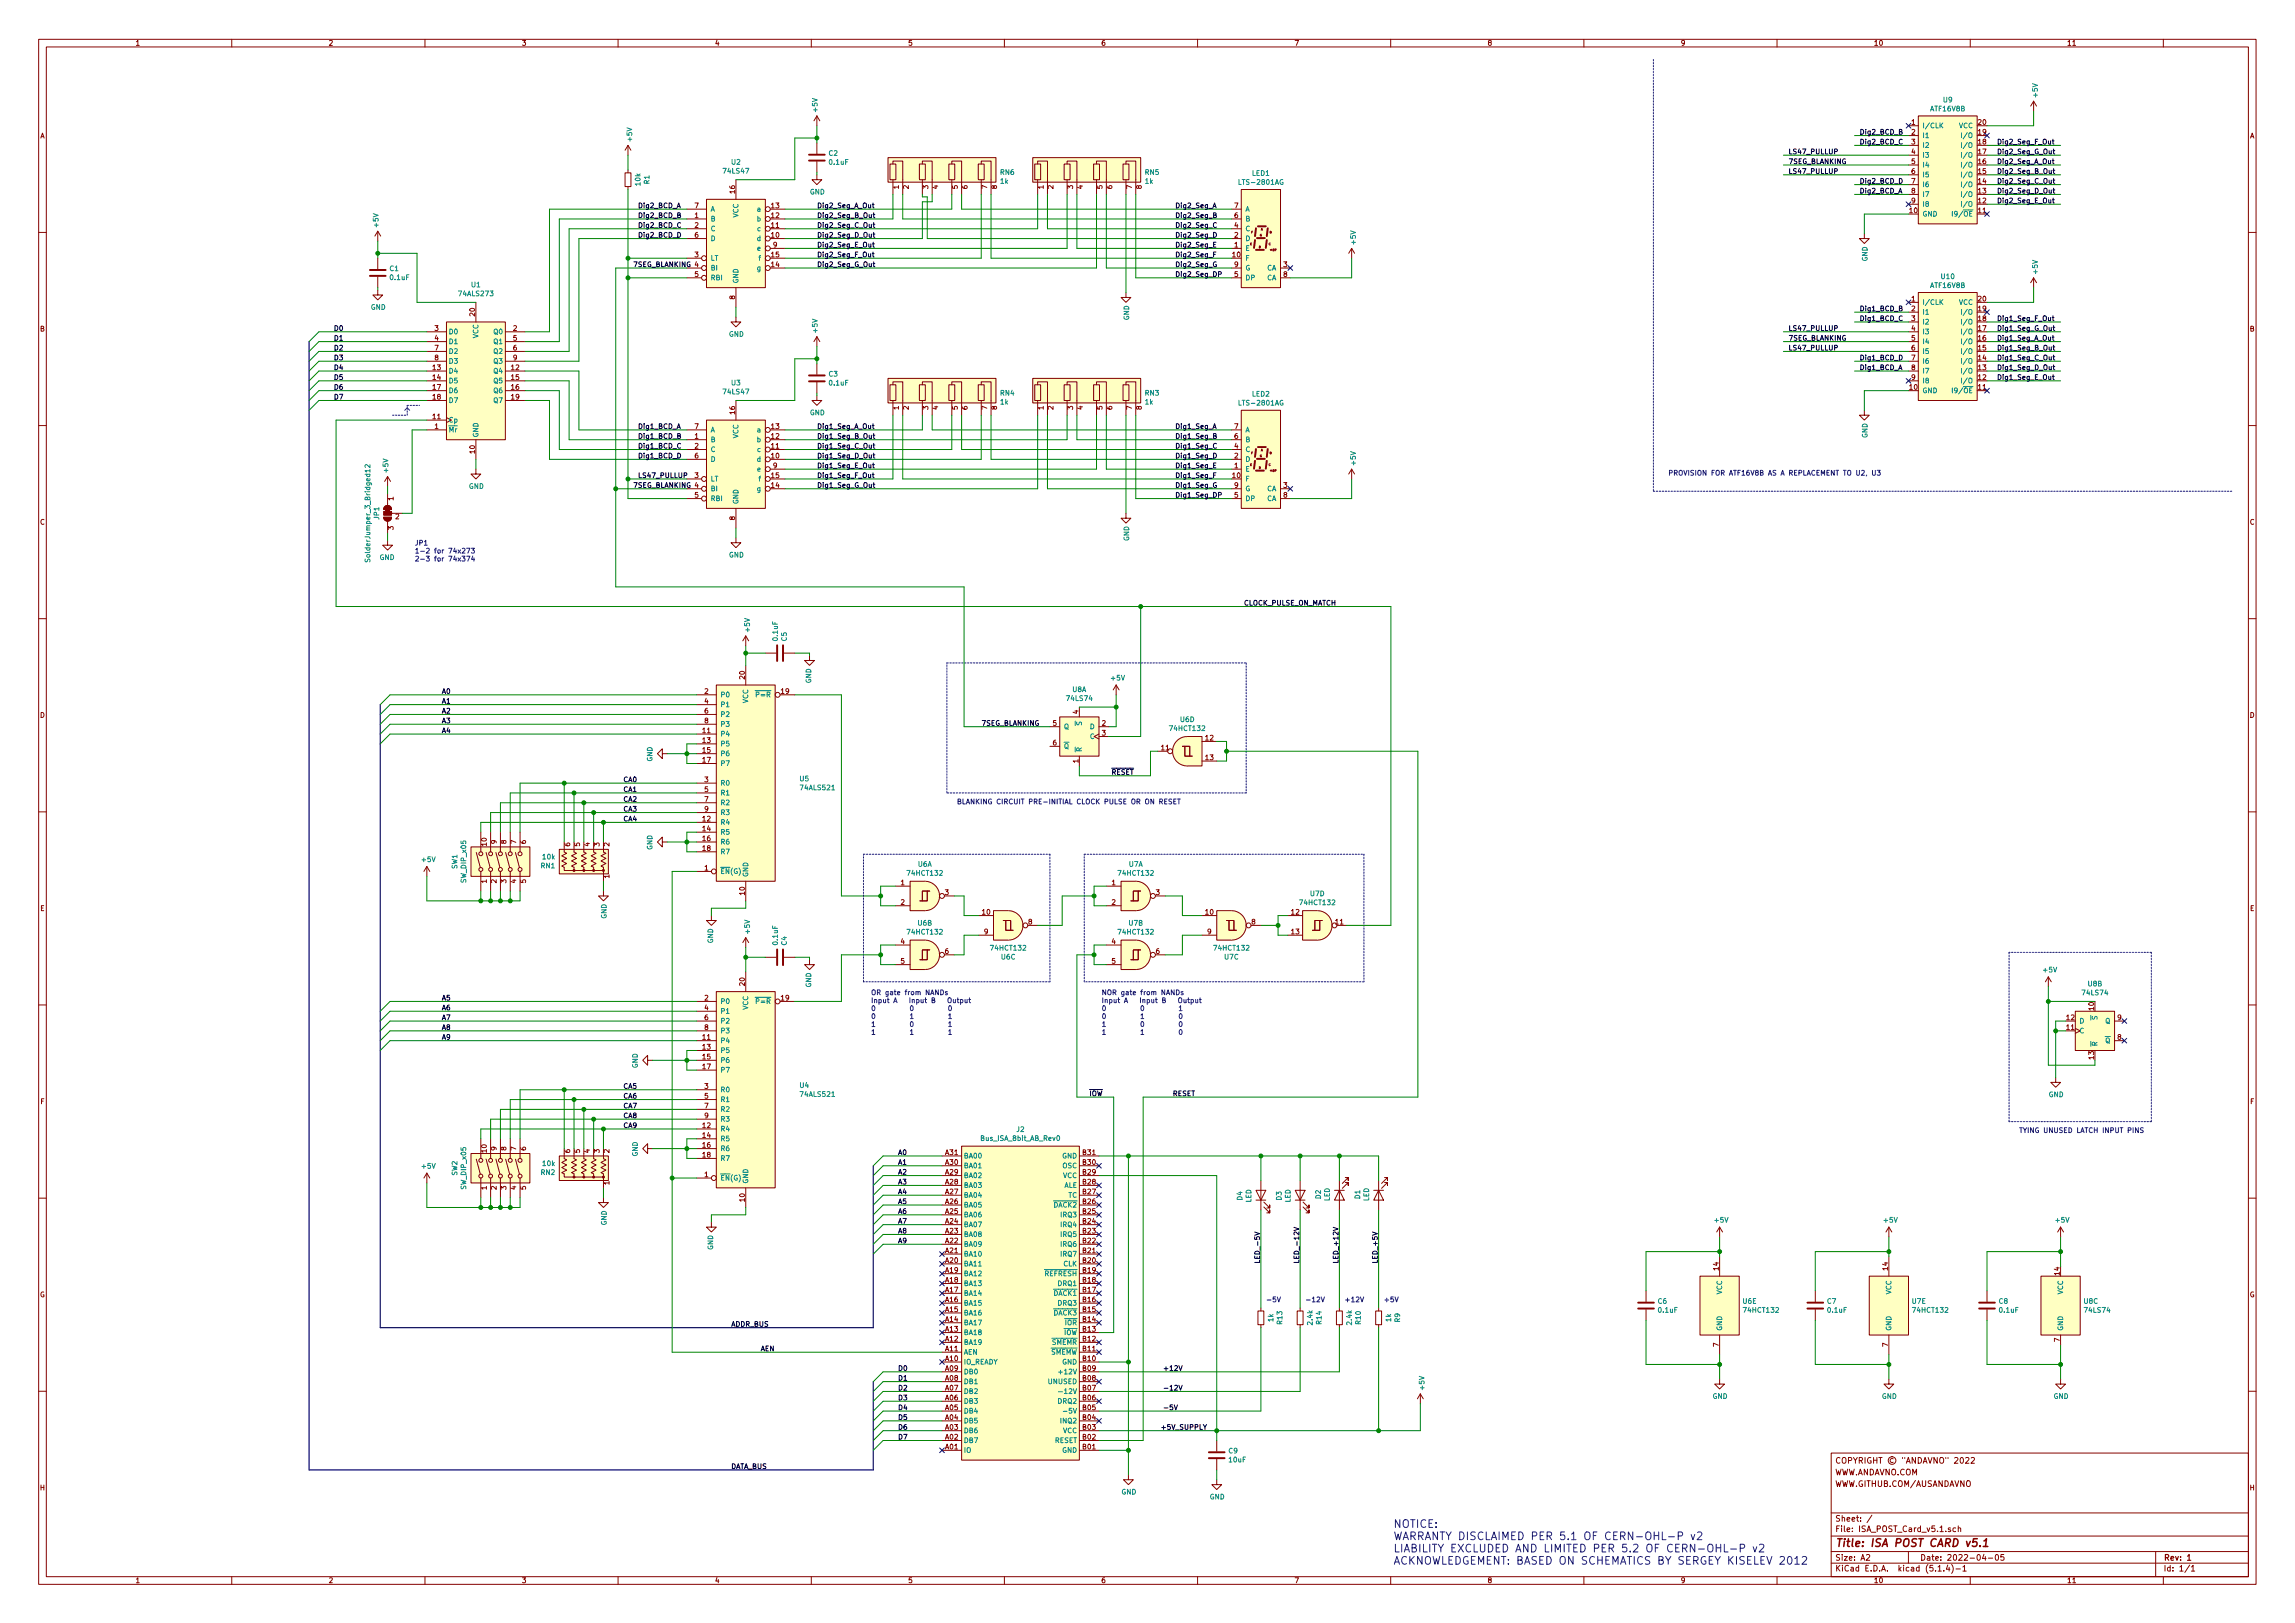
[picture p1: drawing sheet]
<svg xmlns="http://www.w3.org/2000/svg" width="594mm" height="420mm" viewBox="0 0 594 420" stroke-linecap="round" stroke-linejoin="round" font-family="sans-serif">
<defs><g id="words">
<g font-size="2.8" fill="#0000c2">
<text x="360.7" y="395.5">NOTICE:</text>
<text x="360.7" y="398.7">WARRANTY DISCLAIMED PER 5.1 OF CERN-OHL-P v2</text>
<text x="360.7" y="401.9">LIABILITY EXCLUDED AND LIMITED PER 5.2 OF CERN-OHL-P v2</text>
<text x="360.7" y="405">ACKNOWLEDGEMENT: BASED ON SCHEMATICS BY SERGEY KISELEV 2012</text>
</g>
<text font-size="2.8" fill="#840000" x="475" y="400.4">Title: ISA POST CARD v5.1</text>
<g font-size="2.1" fill="#840000">
<text x="475" y="381.9">WWW.ANDAVNO.COM</text>
<text x="475" y="378.9">COPYRIGHT © &quot;ANDAVNO&quot; 2022</text>
<text x="475" y="384.9">WWW.GITHUB.COM/AUSANDAVNO</text>
<text x="475" y="393.9">Sheet: /</text>
<text x="475" y="396.6">File: ISA_POST_Card_v5.1.sch</text>
<text x="475" y="406.8">KiCad E.D.A. kicad (5.1.4)-1</text>
<text x="475" y="404">Size: A2</text>
<text x="497" y="404">Date: 2022-04-05</text>
<text x="560" y="404">Rev: 1</text>
<text x="560" y="406.8">Id: 1/1</text>
</g>
<g font-size="1.8" fill="#840000">
<text x="35" y="11.8">1</text>
<text x="85" y="11.8">2</text>
<text x="135" y="11.8">3</text>
<text x="185" y="11.8">4</text>
<text x="235" y="11.8">5</text>
<text x="285" y="11.8">6</text>
<text x="335" y="11.8">7</text>
<text x="385" y="11.8">8</text>
<text x="435" y="11.8">9</text>
<text x="485" y="11.8">10</text>
<text x="535" y="11.8">11</text>
<text x="10.4" y="35.8">A</text>
<text x="494.8" y="32.3">1</text>
<text x="494.8" y="34.8">2</text>
<text x="512.1" y="34.8">19</text>
<text x="512.1" y="32.3">20</text>
<text x="582.4" y="35.8">A</text>
<text x="494.8" y="37.4">3</text>
<text x="494.8" y="39.9">4</text>
<text x="512.1" y="39.9">17</text>
<text x="512.1" y="37.4">18</text>
<text x="494.8" y="42.5">5</text>
<text x="494.8" y="45">6</text>
<text x="494.8" y="47.5">7</text>
<text x="512.1" y="47.5">14</text>
<text x="512.1" y="45">15</text>
<text x="512.1" y="42.5">16</text>
<text x="179.9" y="53.9">7</text>
<text x="190.2" y="50" transform="rotate(-90 190.2 50)">16</text>
<text x="199.7" y="53.9">13</text>
<text x="232.7" y="48.9" transform="rotate(-90 232.7 48.9)">1</text>
<text x="235.2" y="48.9" transform="rotate(-90 235.2 48.9)">2</text>
<text x="240.3" y="48.9" transform="rotate(-90 240.3 48.9)">3</text>
<text x="242.8" y="48.9" transform="rotate(-90 242.8 48.9)">4</text>
<text x="247.9" y="48.9" transform="rotate(-90 247.9 48.9)">5</text>
<text x="250.4" y="48.9" transform="rotate(-90 250.4 48.9)">6</text>
<text x="255.5" y="48.9" transform="rotate(-90 255.5 48.9)">7</text>
<text x="258.1" y="48.9" transform="rotate(-90 258.1 48.9)">8</text>
<text x="270.1" y="48.9" transform="rotate(-90 270.1 48.9)">1</text>
<text x="272.7" y="48.9" transform="rotate(-90 272.7 48.9)">2</text>
<text x="277.7" y="48.9" transform="rotate(-90 277.7 48.9)">3</text>
<text x="280.3" y="48.9" transform="rotate(-90 280.3 48.9)">4</text>
<text x="285.4" y="48.9" transform="rotate(-90 285.4 48.9)">5</text>
<text x="287.9" y="48.9" transform="rotate(-90 287.9 48.9)">6</text>
<text x="293" y="48.9" transform="rotate(-90 293 48.9)">7</text>
<text x="295.5" y="48.9" transform="rotate(-90 295.5 48.9)">8</text>
<text x="319.6" y="53.9">7</text>
<text x="494.8" y="50.1">8</text>
<text x="494.8" y="52.6">9</text>
<text x="512.1" y="52.6">12</text>
<text x="512.1" y="50.1">13</text>
<text x="179.9" y="56.4">1</text>
<text x="179.9" y="59">2</text>
<text x="199.7" y="59">11</text>
<text x="199.7" y="56.4">12</text>
<text x="319.6" y="59">4</text>
<text x="319.6" y="56.4">6</text>
<text x="494.3" y="55.2">10</text>
<text x="512.1" y="55.2">11</text>
<text x="179.9" y="61.5">6</text>
<text x="199.7" y="61.5">10</text>
<text x="200.2" y="64.1">9</text>
<text x="319.6" y="64.1">1</text>
<text x="319.6" y="61.5">2</text>
<text x="179.9" y="66.6">3</text>
<text x="179.9" y="69.1">4</text>
<text x="179.9" y="71.7">5</text>
<text x="199.7" y="69.1">14</text>
<text x="199.7" y="66.6">15</text>
<text x="319.1" y="66.6">10</text>
<text x="319.6" y="71.7">5</text>
<text x="319.6" y="69.1">9</text>
<text x="332.3" y="69.1">3</text>
<text x="332.3" y="71.7">8</text>
<text x="190.2" y="77.5" transform="rotate(-90 190.2 77.5)">8</text>
<text x="122.9" y="81.8" transform="rotate(-90 122.9 81.8)">20</text>
<text x="494.8" y="78">1</text>
<text x="494.8" y="80.6">2</text>
<text x="494.8" y="83.1">3</text>
<text x="512.1" y="83.1">18</text>
<text x="512.1" y="80.6">19</text>
<text x="512.1" y="78">20</text>
<text x="10.4" y="85.8">B</text>
<text x="112.5" y="85.6">3</text>
<text x="112.5" y="88.2">4</text>
<text x="132.9" y="85.6">2</text>
<text x="132.9" y="88.2">5</text>
<text x="494.8" y="85.6">4</text>
<text x="494.8" y="88.2">5</text>
<text x="512.1" y="88.2">16</text>
<text x="512.1" y="85.6">17</text>
<text x="582.4" y="85.8">B</text>
<text x="112.1" y="95.8">13</text>
<text x="112.5" y="90.7">7</text>
<text x="112.5" y="93.3">8</text>
<text x="132.4" y="95.8">12</text>
<text x="132.9" y="90.7">6</text>
<text x="132.9" y="93.3">9</text>
<text x="494.8" y="90.7">6</text>
<text x="494.8" y="93.3">7</text>
<text x="494.8" y="95.8">8</text>
<text x="512.1" y="95.8">13</text>
<text x="512.1" y="93.3">14</text>
<text x="512.1" y="90.7">15</text>
<text x="112.1" y="98.3">14</text>
<text x="112.1" y="100.9">17</text>
<text x="132.4" y="98.3">15</text>
<text x="132.4" y="100.9">16</text>
<text x="494.3" y="100.9">10</text>
<text x="494.8" y="98.3">9</text>
<text x="512.1" y="100.9">11</text>
<text x="512.1" y="98.3">12</text>
<text x="112.1" y="103.4">18</text>
<text x="132.4" y="103.4">19</text>
<text x="190.2" y="107.2" transform="rotate(-90 190.2 107.2)">16</text>
<text x="232.7" y="106.1" transform="rotate(-90 232.7 106.1)">1</text>
<text x="235.2" y="106.1" transform="rotate(-90 235.2 106.1)">2</text>
<text x="240.3" y="106.1" transform="rotate(-90 240.3 106.1)">3</text>
<text x="242.8" y="106.1" transform="rotate(-90 242.8 106.1)">4</text>
<text x="247.9" y="106.1" transform="rotate(-90 247.9 106.1)">5</text>
<text x="250.4" y="106.1" transform="rotate(-90 250.4 106.1)">6</text>
<text x="255.5" y="106.1" transform="rotate(-90 255.5 106.1)">7</text>
<text x="258.1" y="106.1" transform="rotate(-90 258.1 106.1)">8</text>
<text x="270.1" y="106.1" transform="rotate(-90 270.1 106.1)">1</text>
<text x="272.7" y="106.1" transform="rotate(-90 272.7 106.1)">2</text>
<text x="277.7" y="106.1" transform="rotate(-90 277.7 106.1)">3</text>
<text x="280.3" y="106.1" transform="rotate(-90 280.3 106.1)">4</text>
<text x="285.4" y="106.1" transform="rotate(-90 285.4 106.1)">5</text>
<text x="287.9" y="106.1" transform="rotate(-90 287.9 106.1)">6</text>
<text x="293" y="106.1" transform="rotate(-90 293 106.1)">7</text>
<text x="295.5" y="106.1" transform="rotate(-90 295.5 106.1)">8</text>
<text x="112.1" y="108.5">11</text>
<text x="112.5" y="111">1</text>
<text x="179.9" y="113.6">1</text>
<text x="179.9" y="111">7</text>
<text x="199.7" y="113.6">12</text>
<text x="199.7" y="111">13</text>
<text x="319.6" y="113.6">6</text>
<text x="319.6" y="111">7</text>
<text x="122.9" y="117.3" transform="rotate(-90 122.9 117.3)">10</text>
<text x="179.9" y="116.1">2</text>
<text x="179.9" y="118.7">6</text>
<text x="199.7" y="118.7">10</text>
<text x="199.7" y="116.1">11</text>
<text x="319.6" y="118.7">2</text>
<text x="319.6" y="116.1">4</text>
<text x="179.9" y="123.7">3</text>
<text x="199.7" y="123.7">15</text>
<text x="200.2" y="121.2">9</text>
<text x="319.1" y="123.7">10</text>
<text x="319.6" y="121.2">1</text>
<text x="101.9" y="129.6" transform="rotate(-90 101.9 129.6)">1</text>
<text x="179.9" y="126.3">4</text>
<text x="179.9" y="128.8">5</text>
<text x="199.7" y="126.3">14</text>
<text x="319.6" y="128.8">5</text>
<text x="319.6" y="126.3">9</text>
<text x="332.3" y="126.3">3</text>
<text x="332.3" y="128.8">8</text>
<text x="10.4" y="135.8">C</text>
<text x="101.9" y="137.2" transform="rotate(-90 101.9 137.2)">3</text>
<text x="102.4" y="134.4">2</text>
<text x="190.2" y="134.6" transform="rotate(-90 190.2 134.6)">8</text>
<text x="582.4" y="135.8">C</text>
<text x="182.4" y="179.6">2</text>
<text x="192.8" y="175.8" transform="rotate(-90 192.8 175.8)">20</text>
<text x="202.2" y="179.6">19</text>
<text x="10.4" y="185.8">D</text>
<text x="182.4" y="182.2">4</text>
<text x="182.4" y="184.7">6</text>
<text x="279.1" y="184.8" transform="rotate(-90 279.1 184.8)">4</text>
<text x="582.4" y="185.8">D</text>
<text x="181.9" y="189.8">11</text>
<text x="182.4" y="187.2">8</text>
<text x="272.6" y="187.9">5</text>
<text x="285.3" y="187.9">2</text>
<text x="285.3" y="190.4">3</text>
<text x="312.1" y="191.7">12</text>
<text x="181.9" y="192.3">13</text>
<text x="181.9" y="194.9">15</text>
<text x="181.9" y="197.4">17</text>
<text x="272.6" y="193">6</text>
<text x="279.1" y="197.5" transform="rotate(-90 279.1 197.5)">1</text>
<text x="300.7" y="194.2">11</text>
<text x="312.1" y="196.8">13</text>
<text x="182.4" y="202.5">3</text>
<text x="182.4" y="205">5</text>
<text x="182.4" y="207.6">7</text>
<text x="181.9" y="212.6">12</text>
<text x="181.9" y="215.2">14</text>
<text x="182.4" y="210.1">9</text>
<text x="126" y="218.9" transform="rotate(-90 126 218.9)">10</text>
<text x="128.5" y="218.5" transform="rotate(-90 128.5 218.5)">9</text>
<text x="131.1" y="218.5" transform="rotate(-90 131.1 218.5)">8</text>
<text x="133.6" y="218.5" transform="rotate(-90 133.6 218.5)">7</text>
<text x="136.1" y="218.5" transform="rotate(-90 136.1 218.5)">6</text>
<text x="147.6" y="219.1" transform="rotate(-90 147.6 219.1)">6</text>
<text x="150.1" y="219.1" transform="rotate(-90 150.1 219.1)">5</text>
<text x="152.7" y="219.1" transform="rotate(-90 152.7 219.1)">4</text>
<text x="155.2" y="219.1" transform="rotate(-90 155.2 219.1)">3</text>
<text x="157.7" y="219.1" transform="rotate(-90 157.7 219.1)">2</text>
<text x="181.9" y="217.7">16</text>
<text x="181.9" y="220.3">18</text>
<text x="157.7" y="227.3" transform="rotate(-90 157.7 227.3)">1</text>
<text x="182.4" y="225.3">1</text>
<text x="126" y="228.6" transform="rotate(-90 126 228.6)">1</text>
<text x="128.5" y="228.6" transform="rotate(-90 128.5 228.6)">2</text>
<text x="131.1" y="228.6" transform="rotate(-90 131.1 228.6)">3</text>
<text x="133.6" y="228.6" transform="rotate(-90 133.6 228.6)">4</text>
<text x="136.1" y="228.6" transform="rotate(-90 136.1 228.6)">5</text>
<text x="192.8" y="231.6" transform="rotate(-90 192.8 231.6)">10</text>
<text x="233.2" y="229.2">1</text>
<text x="244.6" y="231.7">3</text>
<text x="287.8" y="229.2">1</text>
<text x="299.2" y="231.7">3</text>
<text x="10.4" y="235.8">E</text>
<text x="233.2" y="234.2">2</text>
<text x="254.3" y="236.8">10</text>
<text x="266.2" y="239.3">8</text>
<text x="287.8" y="234.2">2</text>
<text x="312.1" y="236.8">10</text>
<text x="324" y="239.3">8</text>
<text x="334.3" y="236.8">12</text>
<text x="345.7" y="239.3">11</text>
<text x="582.4" y="235.8">E</text>
<text x="233.2" y="244.4">4</text>
<text x="254.8" y="241.9">9</text>
<text x="287.8" y="244.4">4</text>
<text x="312.6" y="241.9">9</text>
<text x="334.3" y="241.9">13</text>
<text x="233.2" y="249.5">5</text>
<text x="244.6" y="246.9">6</text>
<text x="287.8" y="249.5">5</text>
<text x="299.2" y="246.9">6</text>
<text x="192.8" y="255.1" transform="rotate(-90 192.8 255.1)">20</text>
<text x="182.4" y="259">2</text>
<text x="182.4" y="261.5">4</text>
<text x="202.2" y="259">19</text>
<text x="542" y="261.5" transform="rotate(-90 542 261.5)">10</text>
<text x="181.9" y="269.2">11</text>
<text x="182.4" y="264.1">6</text>
<text x="182.4" y="266.6">8</text>
<text x="535" y="266.6">11</text>
<text x="535" y="264.1">12</text>
<text x="548.2" y="269.2">8</text>
<text x="548.2" y="264.1">9</text>
<text x="181.9" y="271.7">13</text>
<text x="181.9" y="274.2">15</text>
<text x="542" y="274.2" transform="rotate(-90 542 274.2)">13</text>
<text x="181.9" y="276.8">17</text>
<text x="182.4" y="281.9">3</text>
<text x="10.5" y="285.8">F</text>
<text x="182.4" y="284.4">5</text>
<text x="182.4" y="286.9">7</text>
<text x="582.5" y="285.8">F</text>
<text x="181.9" y="292">12</text>
<text x="182.4" y="289.5">9</text>
<text x="126" y="298.3" transform="rotate(-90 126 298.3)">10</text>
<text x="128.5" y="297.8" transform="rotate(-90 128.5 297.8)">9</text>
<text x="131.1" y="297.8" transform="rotate(-90 131.1 297.8)">8</text>
<text x="133.6" y="297.8" transform="rotate(-90 133.6 297.8)">7</text>
<text x="136.1" y="297.8" transform="rotate(-90 136.1 297.8)">6</text>
<text x="147.6" y="298.5" transform="rotate(-90 147.6 298.5)">6</text>
<text x="150.1" y="298.5" transform="rotate(-90 150.1 298.5)">5</text>
<text x="152.7" y="298.5" transform="rotate(-90 152.7 298.5)">4</text>
<text x="155.2" y="298.5" transform="rotate(-90 155.2 298.5)">3</text>
<text x="157.7" y="298.5" transform="rotate(-90 157.7 298.5)">2</text>
<text x="181.9" y="294.6">14</text>
<text x="181.9" y="297.1">16</text>
<text x="181.9" y="299.6">18</text>
<text x="244.8" y="299">A31</text>
<text x="280.3" y="299">B31</text>
<text x="182.4" y="304.7">1</text>
<text x="244.8" y="304.1">A29</text>
<text x="244.8" y="301.5">A30</text>
<text x="280.3" y="304.1">B29</text>
<text x="280.3" y="301.5">B30</text>
<text x="126" y="308" transform="rotate(-90 126 308)">1</text>
<text x="128.5" y="308" transform="rotate(-90 128.5 308)">2</text>
<text x="131.1" y="308" transform="rotate(-90 131.1 308)">3</text>
<text x="133.6" y="308" transform="rotate(-90 133.6 308)">4</text>
<text x="136.1" y="308" transform="rotate(-90 136.1 308)">5</text>
<text x="157.7" y="306.7" transform="rotate(-90 157.7 306.7)">1</text>
<text x="192.8" y="311" transform="rotate(-90 192.8 311)">10</text>
<text x="244.8" y="311.7">A26</text>
<text x="244.8" y="309.2">A27</text>
<text x="244.8" y="306.6">A28</text>
<text x="280.3" y="311.7">B26</text>
<text x="280.3" y="309.2">B27</text>
<text x="280.3" y="306.6">B28</text>
<text x="244.8" y="316.8">A24</text>
<text x="244.8" y="314.2">A25</text>
<text x="280.3" y="316.8">B24</text>
<text x="280.3" y="314.2">B25</text>
<text x="244.8" y="321.9">A22</text>
<text x="244.8" y="319.3">A23</text>
<text x="280.3" y="321.9">B22</text>
<text x="280.3" y="319.3">B23</text>
<text x="244.8" y="329.5">A19</text>
<text x="244.8" y="326.9">A20</text>
<text x="244.8" y="324.4">A21</text>
<text x="280.3" y="329.5">B19</text>
<text x="280.3" y="326.9">B20</text>
<text x="280.3" y="324.4">B21</text>
<text x="444.9" y="328.8" transform="rotate(-90 444.9 328.8)">14</text>
<text x="488.7" y="328.8" transform="rotate(-90 488.7 328.8)">14</text>
<text x="10.3" y="335.8">G</text>
<text x="244.8" y="334.6">A17</text>
<text x="244.8" y="332">A18</text>
<text x="280.3" y="334.6">B17</text>
<text x="280.3" y="332">B18</text>
<text x="533.1" y="330.1" transform="rotate(-90 533.1 330.1)">14</text>
<text x="582.3" y="335.8">G</text>
<text x="244.8" y="339.6">A15</text>
<text x="244.8" y="337.1">A16</text>
<text x="280.3" y="339.6">B15</text>
<text x="280.3" y="337.1">B16</text>
<text x="244.8" y="347.3">A12</text>
<text x="244.8" y="344.7">A13</text>
<text x="244.8" y="342.2">A14</text>
<text x="280.3" y="347.3">B12</text>
<text x="280.3" y="344.7">B13</text>
<text x="280.3" y="342.2">B14</text>
<text x="533.1" y="347.4" transform="rotate(-90 533.1 347.4)">7</text>
<text x="244.8" y="352.3">A10</text>
<text x="244.8" y="349.8">A11</text>
<text x="280.3" y="352.3">B10</text>
<text x="280.3" y="349.8">B11</text>
<text x="444.9" y="348.6" transform="rotate(-90 444.9 348.6)">7</text>
<text x="488.7" y="348.6" transform="rotate(-90 488.7 348.6)">7</text>
<text x="244.8" y="360">A07</text>
<text x="244.8" y="357.4">A08</text>
<text x="244.8" y="354.9">A09</text>
<text x="280.3" y="360">B07</text>
<text x="280.3" y="357.4">B08</text>
<text x="280.3" y="354.9">B09</text>
<text x="244.8" y="365">A05</text>
<text x="244.8" y="362.5">A06</text>
<text x="280.3" y="365">B05</text>
<text x="280.3" y="362.5">B06</text>
<text x="244.8" y="370.1">A03</text>
<text x="244.8" y="367.6">A04</text>
<text x="280.3" y="370.1">B03</text>
<text x="280.3" y="367.6">B04</text>
<text x="244.8" y="375.2">A01</text>
<text x="244.8" y="372.7">A02</text>
<text x="280.3" y="375.2">B01</text>
<text x="280.3" y="372.7">B02</text>
<text x="10.4" y="385.8">H</text>
<text x="582.4" y="385.8">H</text>
<text x="35" y="409.8">1</text>
<text x="85" y="409.8">2</text>
<text x="135" y="409.8">3</text>
<text x="185" y="409.8">4</text>
<text x="235" y="409.8">5</text>
<text x="285" y="409.8">6</text>
<text x="335" y="409.8">7</text>
<text x="385" y="409.8">8</text>
<text x="435" y="409.8">9</text>
<text x="485" y="409.8">10</text>
<text x="535" y="409.8">11</text>
</g>
<g font-size="1.8" fill="#008484">
<text x="211.6" y="28.9" transform="rotate(-90 211.6 28.9)">+5V</text>
<text x="499.8" y="28.8">ATF16V8B</text>
<text x="503.1" y="26.5">U9</text>
<text x="527.5" y="25.1" transform="rotate(-90 527.5 25.1)">+5V</text>
<text x="497.6" y="33.2">I/CLK</text>
<text x="497.6" y="35.7">I1</text>
<text x="507.1" y="33.2">VCC</text>
<text x="508.4" y="35.7">I/O</text>
<text x="163.6" y="36.5" transform="rotate(-90 163.6 36.5)">+5V</text>
<text x="214.6" y="40.3">C2</text>
<text x="497.6" y="38.3">I2</text>
<text x="497.6" y="40.8">I3</text>
<text x="508.4" y="40.8">I/O</text>
<text x="508.4" y="38.3">I/O</text>
<text x="165.8" y="48" transform="rotate(-90 165.8 48)">10k</text>
<text x="168.1" y="47.6" transform="rotate(-90 168.1 47.6)">R1</text>
<text x="187.4" y="44.9">74LS47</text>
<text x="189.4" y="42.6">U2</text>
<text x="214.8" y="42.6">0.1uF</text>
<text x="259" y="45.3">RN6</text>
<text x="259" y="47.6">1k</text>
<text x="296.5" y="45.3">RN5</text>
<text x="296.5" y="47.6">1k</text>
<text x="321.1" y="47.8">LTS-2801AG</text>
<text x="324.1" y="45.5">LED1</text>
<text x="497.6" y="43.3">I4</text>
<text x="497.6" y="45.9">I5</text>
<text x="508.4" y="45.9">I/O</text>
<text x="508.4" y="43.3">I/O</text>
<text x="209.6" y="50.3">GND</text>
<text x="497.6" y="48.4">I6</text>
<text x="497.6" y="51">I7</text>
<text x="497.6" y="53.5">I8</text>
<text x="508.4" y="53.5">I/O</text>
<text x="508.4" y="51">I/O</text>
<text x="508.4" y="48.4">I/O</text>
<text x="98" y="58.7" transform="rotate(-90 98 58.7)">+5V</text>
<text x="183.9" y="57.3">B</text>
<text x="183.9" y="59.9">C</text>
<text x="183.9" y="54.8">A</text>
<text x="191.1" y="56.4" transform="rotate(-90 191.1 56.4)">VCC</text>
<text x="196" y="57.3">b</text>
<text x="196.1" y="59.9">c</text>
<text x="196.1" y="54.8">a</text>
<text x="322.3" y="59.9">C</text>
<text x="322.3" y="57.3">B</text>
<text x="322.3" y="54.8">A</text>
<text x="497.6" y="56">GND</text>
<text x="506.3" y="56">I9/OE</text>
<text x="183.9" y="62.4">D</text>
<text x="196" y="62.4">d</text>
<text x="196.1" y="64.9">e</text>
<text x="322.3" y="64.9">E</text>
<text x="322.3" y="62.4">D</text>
<text x="351" y="63.2" transform="rotate(-90 351 63.2)">+5V</text>
<text x="100.9" y="70.2">C1</text>
<text x="183.9" y="67.5">LT</text>
<text x="183.9" y="70">BI</text>
<text x="196" y="70">g</text>
<text x="196.5" y="67.5">f</text>
<text x="322.3" y="67.5">F</text>
<text x="322.3" y="70">G</text>
<text x="327.9" y="70">CA</text>
<text x="483.4" y="67.7" transform="rotate(-90 483.4 67.7)">GND</text>
<text x="527.5" y="70.8" transform="rotate(-90 527.5 70.8)">+5V</text>
<text x="101.1" y="72.5">0.1uF</text>
<text x="119" y="76.7">74ALS273</text>
<text x="122.1" y="74.4">U1</text>
<text x="183.9" y="72.6">RBI</text>
<text x="191.1" y="73.4" transform="rotate(-90 191.1 73.4)">GND</text>
<text x="322.3" y="72.6">DP</text>
<text x="327.9" y="72.6">CA</text>
<text x="499.8" y="74.5">ATF16V8B</text>
<text x="502.6" y="72.2">U10</text>
<text x="96" y="80.2">GND</text>
<text x="292.3" y="82.9" transform="rotate(-90 292.3 82.9)">GND</text>
<text x="497.6" y="78.9">I/CLK</text>
<text x="497.6" y="81.4">I1</text>
<text x="497.6" y="84">I2</text>
<text x="507.1" y="78.9">VCC</text>
<text x="508.4" y="84">I/O</text>
<text x="508.4" y="81.4">I/O</text>
<text x="116.1" y="86.5">D0</text>
<text x="116.1" y="89.1">D1</text>
<text x="123.8" y="87.6" transform="rotate(-90 123.8 87.6)">VCC</text>
<text x="127.9" y="86.5">Q0</text>
<text x="127.9" y="89.1">Q1</text>
<text x="188.7" y="87.2">GND</text>
<text x="211.6" y="86" transform="rotate(-90 211.6 86)">+5V</text>
<text x="497.6" y="86.5">I3</text>
<text x="497.6" y="89.1">I4</text>
<text x="508.4" y="89.1">I/O</text>
<text x="508.4" y="86.5">I/O</text>
<text x="116.1" y="91.6">D2</text>
<text x="116.1" y="94.1">D3</text>
<text x="127.9" y="91.6">Q2</text>
<text x="127.9" y="94.1">Q3</text>
<text x="497.6" y="91.6">I5</text>
<text x="497.6" y="94.1">I6</text>
<text x="508.4" y="94.1">I/O</text>
<text x="508.4" y="91.6">I/O</text>
<text x="116.1" y="96.7">D4</text>
<text x="116.1" y="99.2">D5</text>
<text x="116.1" y="101.8">D6</text>
<text x="127.9" y="96.7">Q4</text>
<text x="127.9" y="99.2">Q5</text>
<text x="127.9" y="101.8">Q6</text>
<text x="189.4" y="99.8">U3</text>
<text x="214.6" y="97.5">C3</text>
<text x="214.8" y="99.8">0.1uF</text>
<text x="497.6" y="101.8">GND</text>
<text x="497.6" y="96.7">I7</text>
<text x="497.6" y="99.2">I8</text>
<text x="506.3" y="101.8">I9/OE</text>
<text x="508.4" y="99.2">I/O</text>
<text x="508.4" y="96.7">I/O</text>
<text x="116.1" y="104.3">D7</text>
<text x="127.9" y="104.3">Q7</text>
<text x="187.4" y="102.1">74LS47</text>
<text x="209.6" y="107.5">GND</text>
<text x="259" y="102.4">RN4</text>
<text x="259" y="104.7">1k</text>
<text x="296.5" y="102.4">RN3</text>
<text x="296.5" y="104.7">1k</text>
<text x="321.1" y="105">LTS-2801AG</text>
<text x="324.1" y="102.7">LED2</text>
<text x="116.1" y="111.9">Mr</text>
<text x="116.1" y="109.4">Cp</text>
<text x="123.8" y="113.3" transform="rotate(-90 123.8 113.3)">GND</text>
<text x="183.9" y="111.9">A</text>
<text x="191.1" y="113.5" transform="rotate(-90 191.1 113.5)">VCC</text>
<text x="196.1" y="111.9">a</text>
<text x="322.3" y="111.9">A</text>
<text x="483.4" y="113.4" transform="rotate(-90 483.4 113.4)">GND</text>
<text x="183.9" y="114.5">B</text>
<text x="183.9" y="117">C</text>
<text x="183.9" y="119.5">D</text>
<text x="196" y="119.5">d</text>
<text x="196" y="114.5">b</text>
<text x="196.1" y="117">c</text>
<text x="322.3" y="119.5">D</text>
<text x="322.3" y="117">C</text>
<text x="322.3" y="114.5">B</text>
<text x="100.5" y="122.2" transform="rotate(-90 100.5 122.2)">+5V</text>
<text x="183.9" y="124.6">LT</text>
<text x="196.1" y="122.1">e</text>
<text x="196.5" y="124.6">f</text>
<text x="322.3" y="122.1">E</text>
<text x="322.3" y="124.6">F</text>
<text x="351" y="120.3" transform="rotate(-90 351 120.3)">+5V</text>
<text x="121.4" y="126.5">GND</text>
<text x="183.9" y="127.2">BI</text>
<text x="183.9" y="129.7">RBI</text>
<text x="191.1" y="130.6" transform="rotate(-90 191.1 130.6)">GND</text>
<text x="196" y="127.2">g</text>
<text x="322.3" y="129.7">DP</text>
<text x="322.3" y="127.2">G</text>
<text x="327.9" y="127.2">CA</text>
<text x="327.9" y="129.7">CA</text>
<text x="98.1" y="134.5" transform="rotate(-90 98.1 134.5)">JP1</text>
<text x="292.3" y="140.1" transform="rotate(-90 292.3 140.1)">GND</text>
<text x="95.8" y="144.6" transform="rotate(-90 95.8 144.6)">SolderJumper_3_Bridged12</text>
<text x="98.2" y="144.9">GND</text>
<text x="188.7" y="144.3">GND</text>
<text x="194.1" y="163.5" transform="rotate(-90 194.1 163.5)">+5V</text>
<text x="201.3" y="165.8" transform="rotate(-90 201.3 165.8)">0.1uF</text>
<text x="203.7" y="166" transform="rotate(-90 203.7 166)">C5</text>
<text x="210" y="176.9" transform="rotate(-90 210 176.9)">GND</text>
<text x="277.6" y="179.1">U8A</text>
<text x="287.7" y="176.2">+5V</text>
<text x="186.4" y="180.5">P0</text>
<text x="186.4" y="183">P1</text>
<text x="186.4" y="185.6">P2</text>
<text x="193.7" y="182.1" transform="rotate(-90 193.7 182.1)">VCC</text>
<text x="196.2" y="180.5">P=R</text>
<text x="276.3" y="181.4">74LS74</text>
<text x="186.4" y="190.7">P4</text>
<text x="186.4" y="188.1">P3</text>
<text x="275.3" y="188.8">Q</text>
<text x="280" y="187.8" transform="rotate(-90 280 187.8)">S</text>
<text x="282.2" y="188.8">D</text>
<text x="282.2" y="191.3">C</text>
<text x="303" y="189.2">74HCT132</text>
<text x="305.6" y="186.9">U6D</text>
<text x="168.9" y="197.2" transform="rotate(-90 168.9 197.2)">GND</text>
<text x="186.4" y="193.2">P5</text>
<text x="186.4" y="195.7">P6</text>
<text x="275.3" y="193.8">Q</text>
<text x="280" y="194.7" transform="rotate(-90 280 194.7)">R</text>
<text x="186.4" y="198.3">P7</text>
<text x="186.4" y="203.4">R0</text>
<text x="207.1" y="202.3">U5</text>
<text x="186.4" y="205.9">R1</text>
<text x="186.4" y="208.4">R2</text>
<text x="207.4" y="204.6">74ALS521</text>
<text x="186.4" y="213.5">R4</text>
<text x="186.4" y="211">R3</text>
<text x="168.9" y="220.1" transform="rotate(-90 168.9 220.1)">GND</text>
<text x="186.4" y="216.1">R5</text>
<text x="186.4" y="218.6">R6</text>
<text x="186.4" y="221.1">R7</text>
<text x="109.3" y="223.2">+5V</text>
<text x="118.4" y="225" transform="rotate(-90 118.4 225)">SW1</text>
<text x="140.1" y="224.8">RN1</text>
<text x="140.5" y="222.5">10k</text>
<text x="186.4" y="226.2">EN(G)</text>
<text x="193.7" y="227.1" transform="rotate(-90 193.7 227.1)">GND</text>
<text x="235.1" y="226.7">74HCT132</text>
<text x="237.6" y="224.4">U6A</text>
<text x="289.7" y="226.7">74HCT132</text>
<text x="292.3" y="224.4">U7A</text>
<text x="120.7" y="228.4" transform="rotate(-90 120.7 228.4)">SW_DIP_x05</text>
<text x="339.2" y="232">U7D</text>
<text x="157" y="237.9" transform="rotate(-90 157 237.9)">GND</text>
<text x="237.6" y="239.6">U6B</text>
<text x="292.3" y="239.6">U7B</text>
<text x="336.7" y="234.3">74HCT132</text>
<text x="184.6" y="244.2" transform="rotate(-90 184.6 244.2)">GND</text>
<text x="194.1" y="241.6" transform="rotate(-90 194.1 241.6)">+5V</text>
<text x="201.3" y="244.5" transform="rotate(-90 201.3 244.5)">0.1uF</text>
<text x="203.7" y="244.7" transform="rotate(-90 203.7 244.7)">C4</text>
<text x="235.1" y="241.9">74HCT132</text>
<text x="289.7" y="241.9">74HCT132</text>
<text x="256.7" y="246.1">74HCT132</text>
<text x="259.2" y="248.4">U6C</text>
<text x="314.5" y="246.1">74HCT132</text>
<text x="317" y="248.4">U7C</text>
<text x="529" y="251.7">+5V</text>
<text x="210" y="255.7" transform="rotate(-90 210 255.7)">GND</text>
<text x="539.2" y="257.6">74LS74</text>
<text x="540.5" y="255.3">U8B</text>
<text x="186.4" y="259.9">P0</text>
<text x="186.4" y="262.4">P1</text>
<text x="193.7" y="261.5" transform="rotate(-90 193.7 261.5)">VCC</text>
<text x="196.2" y="259.9">P=R</text>
<text x="542.9" y="264" transform="rotate(-90 542.9 264)">S</text>
<text x="186.4" y="265">P2</text>
<text x="186.4" y="267.5">P3</text>
<text x="538.2" y="267.5">C</text>
<text x="538.2" y="265">D</text>
<text x="545" y="265">Q</text>
<text x="186.4" y="270">P4</text>
<text x="186.4" y="272.6">P5</text>
<text x="186.4" y="275.1">P6</text>
<text x="542.9" y="270.9" transform="rotate(-90 542.9 270.9)">R</text>
<text x="545" y="270">Q</text>
<text x="165.1" y="276.6" transform="rotate(-90 165.1 276.6)">GND</text>
<text x="186.4" y="277.7">P7</text>
<text x="207.1" y="281.6">U4</text>
<text x="186.4" y="282.7">R0</text>
<text x="186.4" y="285.3">R1</text>
<text x="186.4" y="287.8">R2</text>
<text x="207.4" y="283.9">74ALS521</text>
<text x="530.3" y="284">GND</text>
<text x="186.4" y="292.9">R4</text>
<text x="186.4" y="290.4">R3</text>
<text x="263.2" y="293">J2</text>
<text x="165.1" y="299.4" transform="rotate(-90 165.1 299.4)">GND</text>
<text x="186.4" y="295.4">R5</text>
<text x="186.4" y="298">R6</text>
<text x="249.4" y="299.9">BA00</text>
<text x="254.1" y="295.3">Bus_ISA_8bit_AB_Rev0</text>
<text x="275" y="299.9">GND</text>
<text x="109.3" y="302.5">+5V</text>
<text x="118.4" y="304.3" transform="rotate(-90 118.4 304.3)">SW2</text>
<text x="140.1" y="304.2">RN2</text>
<text x="140.5" y="301.8">10k</text>
<text x="186.4" y="305.6">EN(G)</text>
<text x="186.4" y="300.5">R7</text>
<text x="249.4" y="305">BA02</text>
<text x="249.4" y="302.4">BA01</text>
<text x="275.1" y="302.4">OSC</text>
<text x="275.2" y="305">VCC</text>
<text x="120.7" y="307.8" transform="rotate(-90 120.7 307.8)">SW_DIP_x05</text>
<text x="193.7" y="306.5" transform="rotate(-90 193.7 306.5)">GND</text>
<text x="249.4" y="310">BA04</text>
<text x="249.4" y="307.5">BA03</text>
<text x="275.4" y="307.5">ALE</text>
<text x="276.5" y="310">TC</text>
<text x="321.6" y="310.7" transform="rotate(-90 321.6 310.7)">D4</text>
<text x="323.9" y="311.3" transform="rotate(-90 323.9 311.3)">LED</text>
<text x="331.7" y="310.7" transform="rotate(-90 331.7 310.7)">D3</text>
<text x="334.1" y="311.3" transform="rotate(-90 334.1 311.3)">LED</text>
<text x="341.9" y="310.4" transform="rotate(-90 341.9 310.4)">D2</text>
<text x="344.2" y="311" transform="rotate(-90 344.2 311)">LED</text>
<text x="352.1" y="310.4" transform="rotate(-90 352.1 310.4)">D1</text>
<text x="354.4" y="311" transform="rotate(-90 354.4 311)">LED</text>
<text x="157" y="317.3" transform="rotate(-90 157 317.3)">GND</text>
<text x="249.4" y="317.7">BA07</text>
<text x="249.4" y="315.1">BA06</text>
<text x="249.4" y="312.6">BA05</text>
<text x="272.8" y="312.6">DACK2</text>
<text x="274.8" y="317.7">IRQ4</text>
<text x="274.8" y="315.1">IRQ3</text>
<text x="443.9" y="316.5">+5V</text>
<text x="487.7" y="316.5">+5V</text>
<text x="532.2" y="316.5">+5V</text>
<text x="184.6" y="323.6" transform="rotate(-90 184.6 323.6)">GND</text>
<text x="249.4" y="322.7">BA09</text>
<text x="249.4" y="320.2">BA08</text>
<text x="274.8" y="322.7">IRQ6</text>
<text x="274.8" y="320.2">IRQ5</text>
<text x="249.4" y="327.8">BA11</text>
<text x="249.4" y="325.3">BA10</text>
<text x="274.8" y="325.3">IRQ7</text>
<text x="275.3" y="327.8">CLK</text>
<text x="249.4" y="335.4">BA14</text>
<text x="249.4" y="332.9">BA13</text>
<text x="249.4" y="330.4">BA12</text>
<text x="270.4" y="330.4">REFRESH</text>
<text x="272.8" y="335.4">DACK1</text>
<text x="274" y="332.9">DRQ1</text>
<text x="445.8" y="335.1" transform="rotate(-90 445.8 335.1)">VCC</text>
<text x="489.6" y="335.1" transform="rotate(-90 489.6 335.1)">VCC</text>
<text x="534" y="335.1" transform="rotate(-90 534 335.1)">VCC</text>
<text x="249.4" y="340.5">BA16</text>
<text x="249.4" y="338">BA15</text>
<text x="272.8" y="340.5">DACK3</text>
<text x="274" y="338">DRQ3</text>
<text x="429.2" y="337.5">C6</text>
<text x="429.4" y="339.8">0.1uF</text>
<text x="451.2" y="337.5">U6E</text>
<text x="451.6" y="339.8">74HCT132</text>
<text x="473" y="337.5">C7</text>
<text x="473.2" y="339.8">0.1uF</text>
<text x="495" y="337.5">U7E</text>
<text x="495.4" y="339.8">74HCT132</text>
<text x="517.5" y="337.5">C8</text>
<text x="517.7" y="339.8">0.1uF</text>
<text x="539.5" y="337.5">U8C</text>
<text x="539.8" y="339.8">74LS74</text>
<text x="249.4" y="345.6">BA18</text>
<text x="249.4" y="343.1">BA17</text>
<text x="275.4" y="345.6">IOW</text>
<text x="275.7" y="343.1">IOR</text>
<text x="329.6" y="342.1" transform="rotate(-90 329.6 342.1)">1k</text>
<text x="331.9" y="342.8" transform="rotate(-90 331.9 342.8)">R13</text>
<text x="339.8" y="342.9" transform="rotate(-90 339.8 342.9)">2.4k</text>
<text x="342.1" y="342.8" transform="rotate(-90 342.1 342.8)">R14</text>
<text x="349.9" y="342.9" transform="rotate(-90 349.9 342.9)">2.4k</text>
<text x="352.2" y="342.8" transform="rotate(-90 352.2 342.8)">R10</text>
<text x="360.1" y="342.1" transform="rotate(-90 360.1 342.1)">1k</text>
<text x="362.4" y="342.3" transform="rotate(-90 362.4 342.3)">R9</text>
<text x="445.8" y="344.6" transform="rotate(-90 445.8 344.6)">GND</text>
<text x="489.6" y="344.6" transform="rotate(-90 489.6 344.6)">GND</text>
<text x="534" y="344.6" transform="rotate(-90 534 344.6)">GND</text>
<text x="249.4" y="353.2">IO_READY</text>
<text x="249.4" y="350.7">AEN</text>
<text x="249.4" y="348.1">BA19</text>
<text x="271.9" y="350.7">SMEMW</text>
<text x="272.3" y="348.1">SMEMR</text>
<text x="275" y="353.2">GND</text>
<text x="249.4" y="358.3">DB1</text>
<text x="249.4" y="355.8">DB0</text>
<text x="271.4" y="358.3">UNUSED</text>
<text x="274.7" y="355.8">+12V</text>
<text x="368.7" y="359.7" transform="rotate(-90 368.7 359.7)">+5V</text>
<text x="249.4" y="365.9">DB4</text>
<text x="249.4" y="363.4">DB3</text>
<text x="249.4" y="360.8">DB2</text>
<text x="274" y="363.4">DRQ2</text>
<text x="275.2" y="360.8">-12V</text>
<text x="276.1" y="365.9">-5V</text>
<text x="443.3" y="362.1">GND</text>
<text x="487.1" y="362.1">GND</text>
<text x="531.6" y="362.1">GND</text>
<text x="249.4" y="371">DB6</text>
<text x="249.4" y="368.5">DB5</text>
<text x="274.8" y="368.5">INQ2</text>
<text x="275.2" y="371">VCC</text>
<text x="249.4" y="376.1">IO</text>
<text x="249.4" y="373.5">DB7</text>
<text x="273" y="373.5">RESET</text>
<text x="275" y="376.1">GND</text>
<text x="318.1" y="376.2">C9</text>
<text x="318.2" y="378.6">10uF</text>
<text x="290.3" y="386.9">GND</text>
<text x="313.1" y="388.2">GND</text>
</g>
<g font-size="1.8">
<text x="481.3" y="34.8">Dig2_BCD_B</text>
<text x="462.9" y="39.9">LS47_PULLUP</text>
<text x="481.3" y="37.4">Dig2_BCD_C</text>
<text x="516.9" y="39.9">Dig2_Seg_G_Out</text>
<text x="516.9" y="37.4">Dig2_Seg_F_Out</text>
<text x="462.9" y="42.5">7SEG_BLANKING</text>
<text x="462.9" y="45">LS47_PULLUP</text>
<text x="481.3" y="47.5">Dig2_BCD_D</text>
<text x="516.9" y="47.5">Dig2_Seg_C_Out</text>
<text x="516.9" y="45">Dig2_Seg_B_Out</text>
<text x="516.9" y="42.5">Dig2_Seg_A_Out</text>
<text x="165.1" y="53.9">Dig2_BCD_A</text>
<text x="211.5" y="53.9">Dig2_Seg_A_Out</text>
<text x="304.2" y="53.9">Dig2_Seg_A</text>
<text x="481.3" y="50.1">Dig2_BCD_A</text>
<text x="516.9" y="52.6">Dig2_Seg_E_Out</text>
<text x="516.9" y="50.1">Dig2_Seg_D_Out</text>
<text x="165.1" y="56.4">Dig2_BCD_B</text>
<text x="165.1" y="59">Dig2_BCD_C</text>
<text x="211.5" y="56.4">Dig2_Seg_B_Out</text>
<text x="211.5" y="59">Dig2_Seg_C_Out</text>
<text x="304.2" y="56.4">Dig2_Seg_B</text>
<text x="304.2" y="59">Dig2_Seg_C</text>
<text x="165.1" y="61.5">Dig2_BCD_D</text>
<text x="211.5" y="61.5">Dig2_Seg_D_Out</text>
<text x="211.5" y="64.1">Dig2_Seg_E_Out</text>
<text x="304.2" y="61.5">Dig2_Seg_D</text>
<text x="304.2" y="64.1">Dig2_Seg_E</text>
<text x="163.8" y="69.1">7SEG_BLANKING</text>
<text x="211.5" y="66.6">Dig2_Seg_F_Out</text>
<text x="211.5" y="69.1">Dig2_Seg_G_Out</text>
<text x="304.2" y="66.6">Dig2_Seg_F</text>
<text x="304.2" y="69.1">Dig2_Seg_G</text>
<text x="304.2" y="71.7">Dig2_Seg_DP</text>
<text x="481.3" y="80.6">Dig1_BCD_B</text>
<text x="481.3" y="83.1">Dig1_BCD_C</text>
<text x="516.9" y="83.1">Dig1_Seg_F_Out</text>
<text x="86.4" y="88.2">D1</text>
<text x="86.4" y="85.6">D0</text>
<text x="462.9" y="85.6">LS47_PULLUP</text>
<text x="462.9" y="88.2">7SEG_BLANKING</text>
<text x="516.9" y="85.6">Dig1_Seg_G_Out</text>
<text x="516.9" y="88.2">Dig1_Seg_A_Out</text>
<text x="86.4" y="93.3">D3</text>
<text x="86.4" y="95.8">D4</text>
<text x="86.4" y="90.7">D2</text>
<text x="462.9" y="90.7">LS47_PULLUP</text>
<text x="481.3" y="93.3">Dig1_BCD_D</text>
<text x="481.3" y="95.8">Dig1_BCD_A</text>
<text x="516.9" y="90.7">Dig1_Seg_B_Out</text>
<text x="516.9" y="93.3">Dig1_Seg_C_Out</text>
<text x="516.9" y="95.8">Dig1_Seg_D_Out</text>
<text x="86.4" y="100.9">D6</text>
<text x="86.4" y="98.3">D5</text>
<text x="516.9" y="98.3">Dig1_Seg_E_Out</text>
<text x="86.4" y="103.4">D7</text>
<text x="165.1" y="113.6">Dig1_BCD_B</text>
<text x="165.1" y="111">Dig1_BCD_A</text>
<text x="211.5" y="111">Dig1_Seg_A_Out</text>
<text x="211.5" y="113.6">Dig1_Seg_B_Out</text>
<text x="304.2" y="111">Dig1_Seg_A</text>
<text x="304.2" y="113.6">Dig1_Seg_B</text>
<text x="165.1" y="116.1">Dig1_BCD_C</text>
<text x="165.1" y="118.7">Dig1_BCD_D</text>
<text x="211.5" y="118.7">Dig1_Seg_D_Out</text>
<text x="211.5" y="116.1">Dig1_Seg_C_Out</text>
<text x="304.2" y="118.7">Dig1_Seg_D</text>
<text x="304.2" y="116.1">Dig1_Seg_C</text>
<text x="165.1" y="123.7">LS47_PULLUP</text>
<text x="211.5" y="121.2">Dig1_Seg_E_Out</text>
<text x="211.5" y="123.7">Dig1_Seg_F_Out</text>
<text x="304.2" y="123.7">Dig1_Seg_F</text>
<text x="304.2" y="121.2">Dig1_Seg_E</text>
<text x="163.8" y="126.3">7SEG_BLANKING</text>
<text x="211.5" y="126.3">Dig1_Seg_G_Out</text>
<text x="304.2" y="126.3">Dig1_Seg_G</text>
<text x="304.2" y="128.8">Dig1_Seg_DP</text>
<text x="321.9" y="156.8">CLOCK_PULSE_ON_MATCH</text>
<text x="114.3" y="179.6">A0</text>
<text x="114.3" y="182.2">A1</text>
<text x="114.3" y="184.7">A2</text>
<text x="114.3" y="189.8">A4</text>
<text x="114.3" y="187.2">A3</text>
<text x="254" y="187.9">7SEG_BLANKING</text>
<text x="161.3" y="202.5">CA0</text>
<text x="287.7" y="200.6">RESET</text>
<text x="161.3" y="207.6">CA2</text>
<text x="161.3" y="205">CA1</text>
<text x="161.3" y="210.1">CA3</text>
<text x="161.3" y="212.6">CA4</text>
<text x="114.3" y="259">A5</text>
<text x="114.3" y="261.5">A6</text>
<text x="114.3" y="266.6">A8</text>
<text x="114.3" y="269.2">A9</text>
<text x="114.3" y="264.1">A7</text>
<text x="161.3" y="281.9">CA5</text>
<text x="161.3" y="286.9">CA7</text>
<text x="161.3" y="284.4">CA6</text>
<text x="281.9" y="283.8">IOW</text>
<text x="303.5" y="283.8">RESET</text>
<text x="161.3" y="292">CA9</text>
<text x="161.3" y="289.5">CA8</text>
<text x="232.4" y="299">A0</text>
<text x="232.4" y="301.5">A1</text>
<text x="232.4" y="304.1">A2</text>
<text x="232.4" y="311.7">A5</text>
<text x="232.4" y="306.6">A3</text>
<text x="232.4" y="309.2">A4</text>
<text x="232.4" y="314.2">A6</text>
<text x="232.4" y="316.8">A7</text>
<text x="232.4" y="321.9">A9</text>
<text x="232.4" y="319.3">A8</text>
<text x="326.1" y="327.2" transform="rotate(-90 326.1 327.2)">LED_-5V</text>
<text x="336.3" y="327.2" transform="rotate(-90 336.3 327.2)">LED_-12V</text>
<text x="346.5" y="327.2" transform="rotate(-90 346.5 327.2)">LED_+12V</text>
<text x="356.6" y="327.2" transform="rotate(-90 356.6 327.2)">LED_+5V</text>
<text x="189.2" y="343.5">ADDR_BUS</text>
<text x="196.8" y="349.8">AEN</text>
<text x="232.4" y="357.4">D1</text>
<text x="232.4" y="360">D2</text>
<text x="232.4" y="354.9">D0</text>
<text x="301" y="354.9">+12V</text>
<text x="301" y="360">-12V</text>
<text x="232.4" y="365">D4</text>
<text x="232.4" y="362.5">D3</text>
<text x="301" y="365">-5V</text>
<text x="232.4" y="370.1">D6</text>
<text x="232.4" y="367.6">D5</text>
<text x="300.4" y="370.1">+5V_SUPPLY</text>
<text x="232.4" y="372.7">D7</text>
<text x="189.2" y="380.3">DATA_BUS</text>
</g>
<g font-size="1.8" fill="#0000c2">
<text x="431.8" y="123.1">PROVISION FOR ATF16V8B AS A REPLACEMENT TO U2, U3</text>
<text x="107.3" y="141.2">JP1</text>
<text x="107.3" y="143.3">1-2 for 74x273</text>
<text x="107.3" y="145.3">2-3 for 74x374</text>
<text x="247.6" y="208.2">BLANKING CIRCUIT PRE-INITIAL CLOCK PULSE OR ON RESET</text>
<text x="225.4" y="257.6">OR gate from NANDs</text>
<text x="285.1" y="257.6">NOR gate from NANDs</text>
<text x="225.4" y="259.7">Input A</text>
<text x="225.4" y="261.7">0</text>
<text x="225.4" y="263.8">0</text>
<text x="232.5" y="259.7">Input B</text>
<text x="285.1" y="259.7">Input A</text>
<text x="285.1" y="261.7">0</text>
<text x="285.1" y="263.8">0</text>
<text x="292.2" y="259.7">Input B</text>
<text x="225.4" y="265.8">1</text>
<text x="225.4" y="267.9">1</text>
<text x="285.1" y="265.8">1</text>
<text x="285.1" y="267.9">1</text>
<text x="522.6" y="293.3">TYING UNUSED LATCH INPUT PINS</text>
<text x="327.7" y="337.1">-5V</text>
<text x="337.8" y="337.1">-12V</text>
<text x="348" y="337.1">+12V</text>
<text x="358.1" y="337.1">+5V</text>
</g>
<g font-size=".7" fill="#840000">
<text x="326.4" y="59.6">A</text>
<text x="323.6" y="63.4">E</text>
<text x="323.9" y="60.4">F</text>
<text x="325.9" y="64.2">D</text>
<text x="326.1" y="61.2">G</text>
<text x="328.4" y="63.4">C</text>
<text x="328.7" y="60.4">B</text>
<text x="329.5" y="65">DP</text>
<text x="323.9" y="117.5">F</text>
<text x="326.1" y="118.3">G</text>
<text x="326.4" y="116.8">A</text>
<text x="328.7" y="117.5">B</text>
<text x="323.6" y="120.6">E</text>
<text x="325.9" y="121.4">D</text>
<text x="328.4" y="120.6">C</text>
<text x="329.5" y="122.1">DP</text>
</g>
</g></defs>
<g fill="none" stroke="#840000" stroke-width=".26">
<path d="M10 10.2h574v400h-574zM12 12.2h570v396h-570zM60 10.2v2M110 10.2v2M160 10.2v2M210 10.2v2M260 10.2v2M310 10.2v2M360 10.2v2M410 10.2v2M460 10.2v2M510 10.2v2"/>
<path d="M536.5 11.8h.8M560 10.2v2M211.5 37v2.8M211.5 41.8v2.8M229.9 40.8h27.9v6.4h-27.9zM230.4 42.5h1.5v4h-1.5zM231.1 42.5v-.8h2.6v8.6M231.1 46.5v3.8M238 42.5h1.5v4h-1.5zM238.8 42.5v-.8h2.5v8.6M238.8 46.5v3.8M245.6 42.5h1.5v4h-1.5z"/>
<path d="M246.4 42.5v-.8h2.5v8.6M246.4 46.5v3.8M253.2 42.5h1.6v4h-1.6zM254 42.5v-.8h2.5v8.6M254 46.5v3.8M267.3 40.8h28v6.4h-28zM267.8 42.5h1.6v4h-1.6zM268.6 42.5v-.8h2.5v8.6M268.6 46.5v3.8M275.5 42.5h1.5v4h-1.5zM276.2 42.5v-.8h2.6v8.6M276.2 46.5v3.8"/>
<path d="M283.1 42.5h1.5v4h-1.5zM283.8 42.5v-.8h2.6v8.6M283.8 46.5v3.8M290.7 42.5h1.5v4h-1.5zM291.5 42.5v-.8h2.5v8.6M291.5 46.5v3.8M321.3 49.1h10.2v25.4h-10.2zM10 60.2h2M123.2 78.3v5.1M582 60.2h2M110.5 96.1h5.1M110.5 98.6h5.1"/>
<path d="M110.5 85.9h5.1M110.5 88.4h5.1M110.5 91h5.1M110.5 93.5h5.1M115.6 83.4h15.2v30.4h-15.2zM130.8 96.1h5.1M130.8 98.6h5.1M130.8 85.9h5.1M130.8 88.4h5.1M130.8 91h5.1M130.8 93.5h5.1M190.5 82.1v1.3h1.3l-1.3 1.2-1.3-1.2h1.3"/>
<path d="M211.5 94.1v2.8M211.5 99v2.8M229.9 98h27.9v6.3h-27.9zM230.4 99.6h1.5v4.1h-1.5zM231.1 99.6v-.8h2.6v8.7M238 99.6h1.5v4.1h-1.5zM238.8 99.6v-.8h2.5v8.7M245.6 99.6h1.5v4.1h-1.5zM246.4 99.6v-.8h2.5v8.7M253.2 99.6h1.6v4.1h-1.6zM254 99.6v-.8h2.5v8.7M267.3 98h28v6.3h-28z"/>
<path d="M267.8 99.6h1.6v4.1h-1.6zM268.6 99.6v-.8h2.5v8.7M275.5 99.6h1.5v4.1h-1.5zM276.2 99.6v-.8h2.6v8.7M283.1 99.6h1.5v4.1h-1.5zM283.8 99.6v-.8h2.6v8.7M290.7 99.6h1.5v4.1h-1.5zM291.5 99.6v-.8h2.5v8.7M10 110.2h2M110.5 111.3h5.1M110.5 108.8h5.1M110.5 101.1h5.1"/>
<path d="M110.5 103.7h5.1M123.2 113.8v5.1M130.8 101.1h5.1M130.8 103.7h5.1M177.8 111.3h5.1M177.8 113.8h5.1M177.8 118.9h5.1M177.8 116.4h5.1M182.9 108.8h15.2v22.8h-15.2zM190.5 103.7v5.1M199.4 111.3h3.8M199.4 113.8h3.8"/>
<path d="M199.4 118.9h3.8M199.4 116.4h3.8M231.1 103.7v3.8M238.8 103.7v3.8M246.4 103.7v3.8M254 103.7v3.8M268.6 103.7v3.8M276.2 103.7v3.8M283.8 103.7v3.8M291.5 103.7v3.8M582 110.2h2M99.3 133.9h2a1.02 1.02 0 0 1-1 1 1.02 1.02 0 0 1-1-1z"/>
<path d="M99.7 131.1a1.03 1.03 0 0 1 1.1-.1 1.03 1.03 0 0 1 .5 .9h-2zM100.3 123.4v2.5M100.3 127.8v3.1M100.3 134.9v3.1M100.3 123.4l.8 1.2M100.3 123.4l-.7 1.2M101.3 132.9h2.8M177.8 126.5h3.8M177.8 124h3.8M177.8 129.1h3.8M190.5 139.2v1.3h1.3l-1.3 1.3-1.3-1.3h1.3M190.5 131.6v5.1"/>
<path d="M199.4 126.5h3.8M199.4 124h3.8M199.4 121.5h3.8M291.5 132.9v1.3h1.2l-1.2 1.2-1.3-1.2h1.3M10 160.2h2M198.1 169.1h2.8M202.9 169.1h2.8M288.9 177.3l-.7 1.3M288.9 177.3v2.6M288.9 177.3l.8 1.3M582 160.2h2M171.4 195.1v-1.3l-1.2 1.3 1.2 1.3v-1.3h1.3"/>
<path d="M271.8 188.1h2.5M271.8 193.2h2.5M274.3 185.6h10.2v10.1h-10.2zM279.4 183v2.6M279.4 195.7v2.6M284.5 190l-1.3 .7 1.3 .6M284.5 188.1h2.5M284.5 190.7h2.5M299.7 194.5h2.6M304.6 191.8a3.7 3.7 0 0 1 2.7-1.1h3.8v7.6h-3.8a3.8 3.8 0 0 1-3.5-2.4 3.8 3.8 0 0 1 .8-4.1zM306.1 193.2h.6v2.5h1.9M306.7 193.2h1.3v2.5"/>
<path d="M311.1 191.9h3.9M311.1 197h3.9M10 210.2h2M121.9 219.2h15.3v7.7h-15.3zM124.5 215.4v5.1M127 215.4v5.1M129.5 215.4v5.1M132.1 215.4v5.1M134.6 215.4v5.1M144.8 219.9h12.7v6.3h-12.7zM146 219.2v1.4l.7 .3-1.3 .7 1.3 .6-1.3 .7 1.3 .6-1.3 .7 .6 .3v.8h2.6v-.8l-.6-.3 1.2-.7-1.2-.6 1.2-.7-1.2-.6 1.2-.7-.6-.3v-1.4M151.1 219.2v1.4l.7 .3-1.3 .7 1.3 .6-1.3 .7 1.3 .6-1.3 .7 .6 .3v.8h-2.5"/>
<path d="M153.7 219.2v1.4l.6 .3-1.3 .7 1.3 .6-1.3 .7 1.3 .6-1.3 .7 .7 .3v.8h-2.6M156.2 219.2v1.4l.6 .3-1.2 .7 1.2 .6-1.2 .7 1.2 .6-1.2 .7 .6 .3v.8h-2.5M171.4 218v-1.3l-1.2 1.3 1.2 1.2v-1.2h1.3M582 210.2h2M110.5 224.3l-.8 1.3M110.5 224.3v2.6M110.5 224.3l.8 1.3M123.3 220.7l1 3.9M124.5 225.6v5.1M125.8 220.7l1.1 3.9M127 225.6v5.1M128.4 220.7l1 3.9"/>
<path d="M129.5 225.6v5.1M130.9 220.7l1 3.9M132.1 225.6v5.1M133.4 220.7l1.1 3.9M134.6 225.6v5.1M156.2 230.7v1.2h1.3l-1.3 1.3-1.3-1.3h1.3M156.2 225.6v2.5M231.8 229.4h3.8M231.8 234.5h3.8M235.6 228.1h3.8a3.8 3.8 0 0 1 3.8 3.8 3.8 3.8 0 0 1-3.8 3.9h-3.8zM240 230.7h-1.2v2.5M240.7 230.7h-.7v2.5h-1.9"/>
<path d="M244.5 231.9h2.5M253.4 237h3.8M257.2 235.8h3.8a3.8 3.8 0 0 1 3.8 3.8 3.8 3.8 0 0 1-3.8 3.8h-3.8zM259.7 238.3h1.9v2.5h.7M260.3 238.3v2.5h1.3M266.1 239.6h2.5M198.1 247.8h2.8M202.9 247.8h2.8M231.8 244.6h3.8M231.8 249.7h3.8M235.6 243.4h3.8a3.8 3.8 0 0 1 3.8 3.8 3.8 3.8 0 0 1-3.8 3.8h-3.8zM240 245.9h-1.2v2.6"/>
<path d="M240.7 245.9h-.7v2.6h-1.9M244.5 247.2h2.5M253.4 242.1h3.8M10 260.2h2M167.6 274.5v-1.3l-1.2 1.3 1.2 1.3v-1.3h1.3M582 260.2h2M121.9 298.6h15.3v7.6h-15.3zM124.5 294.8v5.1M127 294.8v5.1M129.5 294.8v5.1M132.1 294.8v5.1M134.6 294.8v5.1"/>
<path d="M144.8 299.3h12.7v6.3h-12.7zM146 298.6v1.3l.7 .4-1.3 .6 1.3 .7-1.3 .7 1.3 .6-1.3 .7 .6 .3v.8h2.6v-.8l-.6-.3 1.2-.7-1.2-.6 1.2-.7-1.2-.7 1.2-.6-.6-.4v-1.3M151.1 298.6v1.3l.7 .4-1.3 .6 1.3 .7-1.3 .7 1.3 .6-1.3 .7 .6 .3v.8h-2.5M153.7 298.6v1.3l.6 .4-1.3 .6 1.3 .7-1.3 .7 1.3 .6-1.3 .7 .7 .3v.8h-2.6M156.2 298.6v1.3l.6 .4-1.2 .6 1.2 .7-1.2 .7 1.2 .6-1.2 .7 .6 .3v.8h-2.5M167.6 297.3v-1.2l-1.2 1.2 1.2 1.3v-1.3h1.3M243.8 299.3h5.1M248.9 296.7h30.5v81.3h-30.5zM279.4 299.3h5.1M10 310.2h2M123.3 300.1l1 3.9M124.5 305v5"/>
<path d="M125.8 300.1l1.1 3.9M127 305v5M128.4 300.1l1 3.9M129.5 305v5M130.9 300.1l1 3.9M132.1 305v5M133.4 300.1l1.1 3.9M134.6 305v5M156.2 310v1.3h1.3l-1.3 1.3-1.3-1.3h1.3M156.2 305v2.5M243.8 319.6h5.1M243.8 317h5.1"/>
<path d="M243.8 314.5h5.1M243.8 312h5.1M243.8 309.4h5.1M243.8 306.9h5.1M243.8 304.3h5.1M243.8 301.8h5.1M279.4 319.6h5.1M279.4 317h5.1M279.4 314.5h5.1M279.4 312h5.1M279.4 309.4h5.1M279.4 306.9h5.1"/>
<path d="M279.4 304.3h5.1M279.4 301.8h5.1M325.1 308.1h2.6l-1.3 2.6zM325.1 310.7h2.6M326.4 305.6v7.6M327.2 312.5l1.5 1.5v-.8v.8h-.8M327.2 311.2l1.5 1.5v-.7v.7h-.8M335.3 308.1h2.5l-1.3 2.6zM335.3 310.7h2.5M336.5 305.6v7.6M337.3 312.5l1.5 1.5v-.8v.8h-.7M337.3 311.2l1.5 1.5v-.7v.7h-.7"/>
<path d="M345.4 308.1h2.6M346.7 308.1l1.3 2.6h-2.6zM346.7 305.6v7.6M348.2 304.8h.8v.8v-.8l-1.5 1.6M348.2 306.1h.8v.8v-.8l-1.5 1.5M355.6 308.1h2.5M356.9 308.1l1.2 2.6h-2.5zM356.9 305.6v7.6M358.4 304.8h.8v.8v-.8l-1.6 1.6M358.4 306.1h.8v.8v-.8l-1.6 1.5M445.1 317.7v2.5M445.1 317.7l-.7 1.2"/>
<path d="M445.1 317.7l.8 1.2M582 310.2h2M243.8 339.9h5.1M243.8 337.4h5.1M243.8 334.8h5.1M243.8 332.3h5.1M243.8 329.7h5.1M243.8 327.2h5.1M243.8 324.7h5.1M243.8 322.1h5.1M279.4 339.9h5.1M279.4 337.4h5.1"/>
<path d="M279.4 334.8h5.1M279.4 332.3h5.1M279.4 329.7h5.1M279.4 327.2h5.1M279.4 324.7h5.1M279.4 322.1h5.1M325.6 339.4h1.6v3.5h-1.6zM326.4 338.6v.8M335.8 339.4h1.5v3.5h-1.5zM336.5 338.6v.8M345.9 339.4h1.6v3.5h-1.6zM346.7 338.6v.8"/>
<path d="M356.1 339.4h1.5v3.5h-1.5zM356.9 338.6v.8M426.1 334.2v2.8M426.1 339v2.8M440.1 330.4h10.1v15.2h-10.1zM445.1 325.3v5.1M469.9 334.2v2.8M469.9 339v2.8M483.9 330.4h10.1v15.2h-10.1zM488.9 325.3v5.1M528.3 330.4h10.2v15.2h-10.2zM243.8 357.7h5.1"/>
<path d="M243.8 355.1h5.1M243.8 352.6h5.1M243.8 350.1h5.1M243.8 347.5h5.1M243.8 345h5.1M243.8 342.4h5.1M279.4 357.7h5.1M279.4 355.1h5.1M279.4 352.6h5.1M279.4 350.1h5.1M279.4 347.5h5.1M279.4 345h5.1"/>
<path d="M279.4 342.4h5.1M326.4 342.9v.8M336.5 342.9v.8M346.7 342.9v.8M356.9 342.9v.8M445.1 357v1.3h1.3l-1.3 1.3-1.2-1.3h1.2M445.1 345.6v5.1M488.9 345.6v5.1M533.4 345.6v2.5M10 360.2h2M243.8 375.5h5.1M243.8 372.9h5.1"/>
<path d="M243.8 370.4h5.1M243.8 367.8h5.1M243.8 365.3h5.1M243.8 362.8h5.1M243.8 360.2h5.1M279.4 375.5h5.1M279.4 372.9h5.1M279.4 370.4h5.1M279.4 367.8h5.1M279.4 365.3h5.1M279.4 362.8h5.1M279.4 360.2h5.1"/>
<path d="M474 376.2h108v32h-108zM507.5 377.5l.2-.2a.8 .8 0 0 1 .6 .8 .8 .8 0 0 1-.6 .7l-.3-.6zM508.8 377.5l.6-.2 .3 .4-.9 1.1h.9M510.3 377.5l.5-.2 .3 .4-.9 1.1h.9M582 360.2h2M474 397.7h108M474 391.7h108M484.6 392.2l-1.3 2M504.9 395.6l-.4-.1-.2 .2 .1 .3 .5 .1v.3h-.6M506.2 395.6l-.4-.1-.3 .3 .1 .6h.6M506.9 395.6h.6v.9M506.9 395v1.5"/>
<path d="M60 408.2v2M110 408.2v2M160 408.2v2M210 408.2v2M260 408.2v2M310 408.2v2M360 408.2v2M410 408.2v2M460 408.2v2M474 404.7h108M474 401.7h108M483.1 402.6l.6-.2 .3 .5-.9 1h.9"/>
<path d="M494 401.7v3M501.7 406.7h.8M503.2 406.6v.1M504.2 405.1l-.4 1.1h.9M504.5 405.7v1M505.2 405a1.71 1.71 0 0 1 0 2.3M506.3 406.2h1.2M508.1 405.7l.4-.5v1.5M508.1 406.7h.9M510 408.2v2M513.6 402.4l-.4 1h.9M513.9 402.9v1"/>
<path d="M514.7 403.4h1.1M516.6 402.6l.2-.2a.81 .81 0 0 1 .5 .8 .81 .81 0 0 1-.5 .7l-.3-.5zM518.7 402.4h-.7l-.1 .7h.7l.1 .7h-.8M536.5 409.7h.8M558 401.7v6.5M560 408.2v2M566.8 405.1l-1.2 2M567.3 405.7l.4-.5v1.5M567.3 406.7h.8"/>
<circle cx="198.8" cy="116.4" r=".63"/>
<circle cx="198.8" cy="111.3" r=".63"/>
<circle cx="198.8" cy="118.9" r=".63"/>
<circle cx="198.8" cy="113.8" r=".63"/>
<circle cx="182.2" cy="129.1" r=".63"/>
<circle cx="182.2" cy="126.5" r=".63"/>
<circle cx="182.2" cy="124" r=".63"/>
<circle cx="198.8" cy="126.5" r=".63"/>
<circle cx="198.8" cy="121.5" r=".63"/>
<circle cx="198.8" cy="124" r=".63"/>
<circle cx="302.9" cy="194.5" r=".63"/>
<circle cx="124.5" cy="225.1" r=".51"/>
<circle cx="124.5" cy="221" r=".51"/>
<circle cx="127" cy="225.1" r=".51"/>
<circle cx="127" cy="221" r=".51"/>
<circle cx="129.5" cy="225.1" r=".51"/>
<circle cx="129.5" cy="221" r=".51"/>
<circle cx="132.1" cy="225.1" r=".51"/>
<circle cx="132.1" cy="221" r=".51"/>
<circle cx="134.6" cy="225.1" r=".51"/>
<circle cx="134.6" cy="221" r=".51"/>
<circle cx="243.8" cy="231.9" r=".63"/>
<circle cx="265.4" cy="239.6" r=".63"/>
<circle cx="243.8" cy="247.2" r=".63"/>
<circle cx="124.5" cy="304.5" r=".51"/>
<circle cx="124.5" cy="300.4" r=".51"/>
<circle cx="127" cy="300.4" r=".51"/>
<circle cx="127" cy="304.5" r=".51"/>
<circle cx="129.5" cy="304.5" r=".51"/>
<circle cx="129.5" cy="300.4" r=".51"/>
<circle cx="132.1" cy="304.5" r=".51"/>
<circle cx="132.1" cy="300.4" r=".51"/>
<circle cx="134.6" cy="304.5" r=".51"/>
<circle cx="134.6" cy="300.4" r=".51"/>
</g>
<path d="M566.2 402.9l.5-.5v1.5M566.2 403.9h.9" fill="none" stroke="#840000" stroke-width=".3"/>
<path d="M511.8 398.3h-.9l-.2 1 .3-.2 .6 .1 .2 .3-.2 .7-.3 .1-.8-.1M513.6 398.9l.6-.6-.2 2M512.5 400.2v.1M513.4 400.3h1.2" fill="none" stroke="#840000" stroke-width=".41"/>
<g fill="#ffffc2" stroke="#ffffc2" stroke-width=".26">
<path d="M239.4 228.1a3.8 3.8 0 0 1 3.8 3.8 3.8 3.8 0 0 1-3.8 3.9z"/>
<path d="M235.6 228.1h3.8v7.7h-3.8z"/>
<path d="M248.9 296.7h30.5v81.3h-30.5z"/>
<path d="M267.3 98h28v6.3h-28z"/>
<path d="M267.3 40.8h28v6.4h-28z"/>
<path d="M229.9 98h27.9v6.3h-27.9z"/>
<path d="M229.9 40.8h27.9v6.4h-27.9z"/>
<path d="M239.4 243.4a3.8 3.8 0 0 1 3.8 3.8 3.8 3.8 0 0 1-3.8 3.8z"/>
<path d="M235.6 243.4h3.8v7.6h-3.8z"/>
<path d="M440.1 330.4h10.1v15.2h-10.1z"/>
<path d="M483.9 330.4h10.1v15.2h-10.1z"/>
<path d="M261 235.8a3.8 3.8 0 0 1 3.8 3.8 3.8 3.8 0 0 1-3.8 3.8z"/>
<path d="M257.2 235.8h3.8v7.6h-3.8z"/>
<path d="M115.6 83.4h15.2v30.4h-15.2z"/>
<path d="M274.3 185.6h10.2v10.1h-10.2z"/>
<path d="M528.3 330.4h10.2v15.2h-10.2z"/>
<path d="M304.6 191.8a3.7 3.7 0 0 1 2.7-1.1v7.6a3.8 3.8 0 0 1-3.5-2.4 3.8 3.8 0 0 1 .8-4.1z"/>
<path d="M307.3 190.7h3.8v7.6h-3.8z"/>
<path d="M144.8 219.9h12.7v6.3h-12.7z"/>
<path d="M144.8 299.3h12.7v6.3h-12.7z"/>
<path d="M182.9 108.8h15.2v22.8h-15.2z"/>
<path d="M121.9 298.6h15.3v7.6h-15.3z"/>
<path d="M121.9 219.2h15.3v7.7h-15.3z"/>
<path d="M321.3 49.1h10.2v25.4h-10.2z"/>
</g>
<path d="M95.8 121.9h-1.3l.3 .3M95.8 120.3v.8l-1-.8-.3 .2 .1 .5M95.8 121.5v.7M94.6 144.7v.6l.4 .1a.5 .5 0 0 1 .2-.5 .5 .5 0 0 1 .5-.1v.7M273.7 294.1l.2-.1a.62 .62 0 0 1 .4 .7 .62 .62 0 0 1-.6 .5l-.1-.4zM253.3 302.4h.7M253.3 327.8h.7M274 355.2h1M274 360.3h1M275.2 365.4h1" fill="none" stroke="#008484" stroke-width=".26"/>
<g fill="#840000" stroke="#840000" stroke-width=".26">
<path d="M99.7 131.1a1.03 1.03 0 0 1 1.1-.1 1.03 1.03 0 0 1 .5 .9h-2z"/>
<path d="M99.3 133.9h2a1.02 1.02 0 0 1-1 1 1.02 1.02 0 0 1-1-1z"/>
<path d="M99.8 131.9h1v.5h-1z"/>
<path d="M99.3 132.4h2v1h-2z"/>
<circle cx="156.2" cy="225.3" r=".25"/>
<circle cx="153.7" cy="225.3" r=".25"/>
<circle cx="151.1" cy="225.3" r=".25"/>
<circle cx="148.6" cy="225.3" r=".25"/>
<circle cx="156.2" cy="304.7" r=".25"/>
<circle cx="153.7" cy="304.7" r=".25"/>
<circle cx="151.1" cy="304.7" r=".25"/>
<circle cx="148.6" cy="304.7" r=".25"/>
</g>
<g fill="none" stroke="#840000" stroke-width=".51">
<path d="M209.4 41.6h4.1M209.4 40h4.1M325.1 59.1l-.2 2M325.6 58.6h2.1M328.2 59.1l-.3 2M324.9 62.1l-.3 2.1M325.1 64.7h2.1M325.4 61.6h2M327.9 62.1l-.2 2.1M209.4 98.7h4.1M209.4 97.2h4.1M201.2 167v4.1"/>
<path d="M202.7 167v4.1M201.2 245.8v4.1M202.7 245.8v4.1M424.1 338.8h4M424.1 337.2h4M467.9 338.8h4M467.9 337.2h4"/>
</g>
<circle cx="328.9" cy="64.7" r=".25" fill="#840000"/>
<path d="M318.8 59.2h2.5M318.8 56.7h2.5M318.8 54.1h2.5M318.8 64.3h2.5M318.8 61.8h2.5M318.8 69.4h2.5M318.8 71.9h2.5M331.5 69.4h2.5M331.5 71.9h2.5M321.3 106.2h10.2v25.4h-10.2z" fill="none" stroke="#840000" stroke-width=".26"/>
<path d="M332.1 46.5a.57 .57 0 0 0-.8 .6 .57 .57 0 0 0 .8 .5v-.4h-.2" fill="none" stroke="#008484" stroke-width=".26"/>
<path d="M321.3 106.2h10.2v25.4h-10.2z" fill="#ffffc2" stroke="#ffffc2" stroke-width=".26"/>
<path d="M324.9 119.3l-.3 2M325.1 116.2l-.2 2.1M325.4 118.8h2M325.6 115.7h2.1M327.9 119.3l-.2 2M328.2 116.2l-.3 2.1M325.1 121.8h2.1" fill="none" stroke="#840000" stroke-width=".51"/>
<circle cx="328.9" cy="121.8" r=".25" fill="#840000"/>
<g fill="none" stroke="#840000" stroke-width=".26">
<path d="M162.6 37.6l-.8 1.3M162.6 37.6v2.6M162.6 37.6l.7 1.3M211.5 30v2.6M211.5 30l.7 1.3M211.5 30l-.8 1.3M494 32.6h2.6M494 35.1h2.6M494 37.6h2.6M496.6 30h15.2v28h-15.2zM526.4 26.2l-.7 1.3M526.4 26.2v2.5"/>
<path d="M526.4 26.2l.8 1.3M97.8 59.9l.8 1.2M97.8 59.9v2.5M97.8 59.9l-.8 1.2M161.8 44.7h1.5v3.6h-1.5zM162.6 44v.7M162.6 48.3v.8M177.8 56.7h5.1M177.8 59.2h5.1M177.8 54.1h5.1M182.9 51.6h15.2v22.9h-15.2zM190.5 46.5v5.1"/>
<path d="M199.4 56.7h3.8M199.4 59.2h3.8M199.4 54.1h3.8M211.5 45.3v1.2h1.2l-1.2 1.3-1.3-1.3h1.3M494 40.2h2.6M494 42.7h2.6M494 45.3h2.6M494 47.8h2.6M494 50.3h2.6M494 52.9h2.6M97.8 75.1v1.3h1.3l-1.3 1.2-1.3-1.2h1.3M97.8 66.8v2.8"/>
<path d="M97.8 71.7v2.8M177.8 61.8h5.1M177.8 69.4h3.8M177.8 66.8h3.8M177.8 71.9h3.8M190.5 74.5v5M199.4 61.8h3.8M199.4 69.4h3.8M199.4 66.8h3.8M199.4 64.3h3.8M291.5 75.7v1.3h1.2l-1.2 1.3-1.3-1.3h1.3M349.9 64.3l-.8 1.3"/>
<path d="M349.9 64.3v2.5M349.9 64.3l.7 1.3M482.6 60.5v1.3h1.3l-1.3 1.2-1.3-1.2h1.3M494 78.3h2.6M496.6 75.7h15.2v28h-15.2zM526.4 71.9v2.6M526.4 71.9l-.7 1.3M526.4 71.9l.8 1.3M211.5 87.2l.7 1.2M211.5 87.2v2.5M211.5 87.2l-.8 1.2M494 80.8h2.6"/>
<path d="M494 83.4h2.6M494 85.9h2.6M494 88.4h2.6M494 91h2.6M494 93.5h2.6M494 96.1h2.6M494 98.6h2.6M211.5 102.4v1.3h1.2l-1.2 1.2-1.3-1.2h1.3M318.8 118.9h2.5M318.8 116.4h2.5M318.8 113.8h2.5M318.8 111.3h2.5"/>
<path d="M482.6 106.2v1.3h1.3l-1.3 1.3-1.3-1.3h1.3M100.3 139.9v1.2h-1.2l1.2 1.3 1.3-1.3h-1.3M123.2 121.5v1.2h1.3l-1.3 1.3-1.3-1.3h1.3M318.8 121.5h2.5M318.8 126.5h2.5M318.8 129.1h2.5M331.5 126.5h2.5M331.5 129.1h2.5M349.9 121.5v2.5M349.9 121.5l-.8 1.2M349.9 121.5l.7 1.2M180.3 179.9h5.1"/>
<path d="M185.4 177.3h15.3v50.8h-15.3zM193 164.6v2.6M193 172.3v5M193 164.6l-.7 1.3M193 164.6l.8 1.3M201.9 179.9h3.8M209.5 169.7v1.3h-1.2l1.2 1.3 1.3-1.3h-1.3M180.3 190h5.1M180.3 192.6h5.1M180.3 195.1h5.1M180.3 197.7h5.1M180.3 182.4h5.1"/>
<path d="M180.3 185h5.1M180.3 187.5h5.1M180.3 212.9h5.1M180.3 215.4h5.1M180.3 218h5.1M180.3 202.7h5.1M180.3 205.3h5.1M180.3 207.8h5.1M180.3 210.4h5.1M180.3 225.6h3.8M180.3 220.5h5.1M184.1 237v1.3h-1.2l1.2 1.3 1.3-1.3h-1.3"/>
<path d="M193 228.1v5.1M286.4 229.4h3.8M286.4 234.5h3.8M290.2 228.1h3.8a3.8 3.8 0 0 1 3.8 3.8 3.8 3.8 0 0 1-3.8 3.9h-3.8zM294.6 230.7h-1.2v2.5M295.3 230.7h-.7v2.5h-1.9M299.1 231.9h2.5M311.1 237h3.9M315 235.8h3.8a3.8 3.8 0 0 1 3.8 3.8 3.8 3.8 0 0 1-3.8 3.8h-3.8zM317.5 238.3h1.9v2.5h.6M318.1 238.3v2.5h1.3M323.8 239.6h2.6"/>
<path d="M333.4 237h3.8M337.2 235.8h3.8a3.8 3.8 0 0 1 3.8 3.8 3.8 3.8 0 0 1-3.8 3.8h-3.8zM341.6 238.3h-1.2v2.5M342.3 238.3h-.7v2.5h-1.9M346.1 239.6h2.5M180.3 259.2h5.1M185.4 256.7h15.3v50.8h-15.3zM193 242.7v2.6M193 251.6v5.1M193 242.7l-.7 1.3M193 242.7l.8 1.3M201.9 259.2h3.8"/>
<path d="M209.5 248.5v1.2h-1.2l1.2 1.3 1.3-1.3h-1.3M286.4 244.6h3.8M286.4 249.7h3.8M290.2 243.4h3.8a3.8 3.8 0 0 1 3.8 3.8 3.8 3.8 0 0 1-3.8 3.8h-3.8zM294.6 245.9h-1.2v2.6M295.3 245.9h-.7v2.6h-1.9M299.1 247.2h2.5M311.1 242.1h3.9M333.4 242.1h3.8M530.2 252.9l-.7 1.3M530.2 252.9v2.5M530.2 252.9l.8 1.3"/>
<path d="M180.3 269.4h5.1M180.3 264.3h5.1M180.3 271.9h5.1M180.3 274.5h5.1M180.3 277h5.1M180.3 261.8h5.1M180.3 266.9h5.1M532.1 278.9v1.3h1.3l-1.3 1.3-1.2-1.3h1.2M537.2 261.8h10.2v10.1h-10.2zM537.2 266.2l1.3 .7-1.3 .6M547.4 269.4h2.5M547.4 264.3h2.5"/>
<path d="M180.3 292.3h5.1M180.3 294.8h5.1M180.3 297.3h5.1M180.3 299.9h5.1M180.3 282.1h5.1M180.3 284.6h5.1M180.3 287.2h5.1M180.3 289.7h5.1M110.5 303.7l-.8 1.3M110.5 303.7v2.5M110.5 303.7l.8 1.3M180.3 305h3.8"/>
<path d="M184.1 316.4v1.3h-1.2l1.2 1.2 1.3-1.2h-1.3M193 307.5v5.1M488.9 317.7l-.7 1.2M488.9 317.7v2.5M488.9 317.7l.8 1.2M533.4 317.7l-.8 1.2M533.4 317.7v2.5M533.4 317.7l.8 1.2M514.3 334.2v2.8M514.3 339v2.8M488.9 357v1.3h1.3l-1.3 1.3-1.2-1.3h1.2M533.4 357v1.3h1.3l-1.3 1.3-1.3-1.3h1.3"/>
<path d="M315 372.9v2.8M315 377.7v2.8M367.7 360.8l-.8 1.3M367.7 360.8v2.6M367.7 360.8l.7 1.3M292.1 381.8v1.3h1.3l-1.3 1.2-1.3-1.2h1.3M315 383.1v1.2h1.2l-1.2 1.3-1.3-1.3h1.3"/>
<circle cx="198.8" cy="59.2" r=".63"/>
<circle cx="198.8" cy="56.7" r=".63"/>
<circle cx="198.8" cy="54.1" r=".63"/>
<circle cx="182.2" cy="66.8" r=".63"/>
<circle cx="182.2" cy="69.4" r=".63"/>
<circle cx="182.2" cy="71.9" r=".63"/>
<circle cx="198.8" cy="64.3" r=".63"/>
<circle cx="198.8" cy="61.8" r=".63"/>
<circle cx="198.8" cy="69.4" r=".63"/>
<circle cx="198.8" cy="66.8" r=".63"/>
<circle cx="201.3" cy="179.9" r=".63"/>
<circle cx="184.8" cy="225.6" r=".63"/>
<circle cx="298.4" cy="231.9" r=".63"/>
<circle cx="323.2" cy="239.6" r=".63"/>
<circle cx="345.4" cy="239.6" r=".63"/>
<circle cx="201.3" cy="259.2" r=".63"/>
<circle cx="298.4" cy="247.2" r=".63"/>
<circle cx="184.8" cy="305" r=".63"/>
</g>
<g fill="none" stroke="#008484" stroke-width=".26">
<path d="M502.4 32.4l.5 .7M502.9 31.8l-.7 .8M507.7 34.4v1.3M507.7 36.9v1.3M507.7 39.5v1.2M505.4 54.7v1.3M507.7 42v1.3M507.7 44.5v1.3M507.7 47.1v1.3M507.7 49.6v1.3M507.7 52.2v1.2M502.4 78.1l.5 .7"/>
<path d="M502.9 77.6l-.7 .7M507.7 80.1v1.3M507.7 82.6v1.3M507.7 85.2v1.3M507.7 87.7v1.3M507.7 90.3v1.2M507.7 92.8v1.3M507.7 95.3v1.3M507.7 97.9v1.3M332.1 103.7a.57 .57 0 0 0-.8 .6 .57 .57 0 0 0 .8 .5v-.4h-.2M505.4 100.4v1.3M195.5 178.8h1.2"/>
<path d="M215.3 204.5h.8M195.5 258.2h1.2M215.3 283.9h.8"/>
</g>
<g fill="#ffffc2" stroke="#ffffc2" stroke-width=".26">
<path d="M496.6 30h15.2v28h-15.2z"/>
<path d="M496.6 75.7h15.2v28h-15.2z"/>
<path d="M341 235.8a3.8 3.8 0 0 1 3.8 3.8 3.8 3.8 0 0 1-3.8 3.8z"/>
<path d="M337.2 235.8h3.8v7.6h-3.8z"/>
<path d="M318.8 235.8a3.8 3.8 0 0 1 3.8 3.8 3.8 3.8 0 0 1-3.8 3.8z"/>
<path d="M315 235.8h3.8v7.6h-3.8z"/>
<path d="M294 243.4a3.8 3.8 0 0 1 3.8 3.8 3.8 3.8 0 0 1-3.8 3.8z"/>
<path d="M290.2 243.4h3.8v7.6h-3.8z"/>
<path d="M185.4 177.3h15.3v50.8h-15.3z"/>
<path d="M537.2 261.8h10.2v10.1h-10.2z"/>
<path d="M294 228.1a3.8 3.8 0 0 1 3.8 3.8 3.8 3.8 0 0 1-3.8 3.9z"/>
<path d="M290.2 228.1h3.8v7.7h-3.8z"/>
<path d="M185.4 256.7h15.3v50.8h-15.3z"/>
<path d="M182.9 51.6h15.2v22.9h-15.2z"/>
</g>
<path d="M95.8 71.4h4M95.8 69.9h4M512.3 338.8h4.1M512.3 337.2h4.1M312.9 377.5h4.1M312.9 376h4.1" fill="none" stroke="#840000" stroke-width=".51"/>
<g fill="none" stroke="#0000c2" stroke-width=".26" stroke-dasharray=".4 .4">
<path d="M428 15.4v111.8M101.6 107.5h3.8M105.4 104.9h3.2M105.4 107.5v-2.6M428 127.2h149.8M245.1 171.6h77.5M322.6 171.6v33.7M245.1 205.3v-33.7M322.6 205.3h-77.5M223.5 221.1h48.3M271.8 221.1v33.1M280.7 221.1h72.4"/>
<path d="M353.1 221.1v33.1M223.5 254.2v-33.1M271.8 254.2h-48.3M280.7 254.2v-33.1M353.1 254.2h-72.4M556.9 246.5h-36.8M520.1 290.4v-43.9M556.9 290.4h-36.8M556.9 290.4v-43.9"/>
</g>
<g fill="none" stroke="#0000c2" stroke-width=".26">
<path d="M104.8 106.2l.6-.6 .6 .6M483.2 123l-.1 .2M484.7 121.8v1l.3 .2 .4-.2v-1M485.9 121.8h.8l-.4 .4 .4 .2v.5h-.8M119.6 144h.8l-.4 .5 .3 .1v.6l-.7-.1M119.7 142.1l.4-.2 .3 .4-.8 .9h.8M120.8 141.9h.8l-.5 1.3M120.8 144h.8l-.5 1.3M122 141.9h.8l-.4 .5 .3 .1 .1 .5-.2 .2-.6-.1M122.4 143.9l-.3 .9h.8M122.7 144.4v.9M301.5 207.5h.4"/>
<path d="M302.1 206.8h-.6v1.3h.6M303.3 206.9l-.7 .1a.54 .54 0 0 0 .6 .6v.5h-.6M303.8 207.5h.5M304.4 206.8h-.6v1.3h.6M304.8 206.8h.7M305.2 206.8v1.3M231.3 259.6l.5-1.3 .4 1.3M231.5 259.2h.6M238.4 258.7l.1 .8h.5M239 258.7v.9M239.4 258.7h.5M239.6 258.3v1.1l.3 .2"/>
<path d="M241.3 258.9h.5l.1-.5-.6-.1v1.3h.5l.2-.5-.3-.2M243.5 256.3a.64 .64 0 0 1 .8 .6 .64 .64 0 0 1-.8 .6zM245.2 256.7l-.5 .2 .5 .3v.3h-.5M245.4 258.5l.3-.2 .5 .2v.6l-.2 .4-.6-.1zM246.8 258.7v.8h.5M247.3 258.7v.9M247.8 258.7h.4M247.9 258.3v1.1l.3 .2M248.6 258.8l.4-.1 .3 .3-.2 .5h-.5M248.6 258.7v1.3M249.8 258.7l.1 .8h.4M250.3 258.7v.9"/>
<path d="M250.8 258.7h.5M251 258.3v1.1l.3 .2M291 259.6l.5-1.3 .4 1.3M291.2 259.2h.6M298.1 258.7l.1 .8h.5M298.7 258.7v.9M299.1 258.7h.5M299.3 258.3v1.1l.3 .2M301 258.9h.5l.1-.5-.6-.1v1.3h.4l.3-.5-.3-.2M304.5 256.3a.64 .64 0 0 1 .8 .6 .64 .64 0 0 1-.8 .6zM305.1 258.5l.3-.2 .5 .2v.6l-.2 .4-.6-.1zM306.2 256.7l-.5 .2 .5 .3v.3h-.5"/>
<path d="M306.5 258.7v.8h.5M307 258.7v.9M307.4 258.7h.5M307.6 258.3v1.1l.3 .2M308.3 258.8l.4-.1 .2 .3-.1 .5h-.5M308.3 258.7v1.3M309.5 258.7v.8h.5M310 258.7v.9M310.5 258.7h.4M310.6 258.3v1.1l.3 .2M235.7 262.8l.3-.4v1.3M235.7 266.9l.3-.4v1.3"/>
<path d="M235.7 263.7h.7M235.7 267.8h.7M235.8 260.5l.1-.1a.62 .62 0 0 1 .5 .6 .62 .62 0 0 1-.6 .6l-.1-.4zM235.8 264.6l.1-.1a.62 .62 0 0 1 .5 .6 .62 .62 0 0 1-.6 .6l-.1-.4zM245.6 262.8l.3-.4v1.3M245.6 264.8l.3-.3v1.3M245.6 266.9l.3-.4v1.3M245.6 263.7h.7M245.6 265.8h.7M245.6 267.8h.7M245.7 260.5l.2-.1a.62 .62 0 0 1 .4 .6 .62 .62 0 0 1-.6 .6l-.1-.4zM295.4 262.8l.3-.4v1.3"/>
<path d="M295.4 266.9l.3-.4v1.3M295.4 263.7h.7M295.4 267.8h.7M295.5 260.5l.1-.1a.62 .62 0 0 1 .5 .6 .62 .62 0 0 1-.6 .6l-.1-.4zM295.5 264.6l.1-.1a.62 .62 0 0 1 .5 .6 .62 .62 0 0 1-.6 .6l-.1-.4zM305.3 260.7l.3-.3v1.2M305.3 261.6h.7M305.4 262.6l.2-.2a.62 .62 0 0 1 .4 .7 .62 .62 0 0 1-.6 .5l-.1-.4zM305.4 264.6l.2-.1a.62 .62 0 0 1 .4 .6 .62 .62 0 0 1-.6 .6l-.1-.4zM305.4 266.7l.2-.2a.62 .62 0 0 1 .4 .7 .62 .62 0 0 1-.6 .6l-.1-.5zM553.5 291.9v1.3l-.7-1.3v1.3M554.8 292h-.6l-.1 .4a.5 .5 0 0 1 .5 .2 .5 .5 0 0 1 .1 .6h-.6"/>
<path d="M330.6 335.8l.4 1.2 .5-1.2M342 335.8l.4 1.2 .4-1.2M352.1 335.8l.5 1.2 .4-1.2M361.1 335.8l.4 1.2 .4-1.2M431.9 397.8h1.6M434.4 397.6l1-.1 .2-.3-.1-.4-1.1-.2v2M437.8 397.2l.4 1.4 .5-1.4M439.4 396.8l.8-.2 .2 .2 .1 .3-1.2 1.5h1.2M446.4 399.8v2h.9M455.4 399.9l.8-.1 .3 .1 .1 .4-1.3 1.5h1.3M448 401h1.5M450.5 400.8l.9-.1 .2-.3-.1-.5-1-.1v2"/>
<path d="M453.8 400.4l.5 1.4 .5-1.4M462.9 403.1l.3-.2a1.06 1.06 0 0 1 .7 1 1.06 1.06 0 0 1-.7 1l-.5-.7zM464.6 403.5l.6-.6v2M464.6 404.9h1.2M466.5 403.1l.8-.2 .3 .2 .1 .4-1.3 1.4h1.3"/>
</g>
<path d="M80 88.4v292.1h146.1v-22.8M98.4 182.4v161.3h127.7v-41.9" fill="none" stroke="#000084" stroke-width=".3"/>
<g fill="none" stroke="#008400" stroke-width=".26">
<path d="M211.5 32.6v4.4M211.5 35.7h-5.8v10.8h-15.2M480.1 37.6h13.9M480.1 35.1h13.9M514.3 37.6h19.1M526.4 28.7v3.9h-12.1M162.6 40.2v3.8M162.6 49.1v80h15.2M177.8 54.1h-35.6v31.8h-6.3M177.8 56.7h-33v31.7h-8.9M177.8 59.2h-30.5v31.8h-11.4M211.5 44.6v.7"/>
<path d="M231.1 50.3v6.4h-27.9M233.7 50.3v6.4h85.1M238.8 50.3v.7h1.2v10.8h78.8M241.3 50.3v1.9h-2.5v9.6h-35.6M246.4 50.3v3.8h-43.2M248.9 50.3v3.8h69.9M254 50.3v16.5h-50.8M256.5 50.3v16.5h62.3M268.6 50.3v8.9h-65.4M271.1 50.3v8.9h47.7M276.2 50.3v14h-73M278.8 50.3v14h40"/>
<path d="M283.8 50.3v19.1h-80.6M286.4 50.3v19.1h32.4M291.5 50.3v25.4M294 50.3v21.6h24.8M461.6 45.3h32.4M461.6 40.2h32.4M461.6 42.7h32.4M480.1 47.8h13.9M480.1 50.3h13.9M494 55.4h-11.4v5.1M514.3 45.3h19.1M514.3 40.2h19.1"/>
<path d="M514.3 42.7h19.1M514.3 47.8h19.1M514.3 52.9h19.1M514.3 50.3h19.1M97.8 65.6h10.1v12.7h15.3M97.8 62.4v4.4M97.8 74.5v.6M162.6 71.9h15.2M162.6 66.8h15.2M177.8 69.4h-18.4v82.5h90.2v36.2h22.2M177.8 61.8h-27.9v31.7h-14M190.5 79.5v2.6"/>
<path d="M349.9 66.8v5.1h-15.9M526.4 74.5v3.8h-12.1M110.5 85.9h-28l-2.5 2.5M110.5 88.4h-28l-2.5 2.6M110.5 98.6h-28l-2.5 2.5M110.5 96.1h-28l-2.5 2.5M110.5 93.5h-28l-2.5 2.6M110.5 91h-28l-2.5 2.5M135.9 98.6h11.4v15.2h30.5M135.9 96.1h14v15.2h27.9M211.5 92.9h-5.8v10.8h-15.2M211.5 89.7v4.4"/>
<path d="M461.6 85.9h32.4M461.6 88.4h32.4M461.6 91h32.4M480.1 96.1h13.9M480.1 93.5h13.9M480.1 80.8h13.9M480.1 83.4h13.9M514.3 85.9h19.1M514.3 88.4h19.1M514.3 98.6h19.1M514.3 96.1h19.1M514.3 93.5h19.1"/>
<path d="M514.3 91h19.1M514.3 83.4h19.1M110.5 108.8h-23.5v48.2h273v82.6h-11.4M110.5 103.7h-28l-2.5 2.5M110.5 101.1h-28l-2.5 2.6M110.5 111.3h-3.8v21.6h-2.6M123.2 118.9v2.6M135.9 103.7h6.3v15.2h35.6M135.9 101.1h8.9v15.3h33M211.5 101.8v.6M231.1 107.5v16.5h-27.9M233.7 107.5v16.5h85.1"/>
<path d="M238.8 107.5v3.8h-35.6M241.3 107.5v3.8h77.5M246.4 107.5v8.9h-43.2M248.9 107.5v8.9h69.9M254 107.5v11.4h-50.8M256.5 107.5v11.4h62.3M268.6 107.5v19h-65.4M271.1 107.5v19h47.7M276.2 107.5v6.3h-73M278.8 107.5v6.3h40M283.8 107.5v14h-80.6M286.4 107.5v14h32.4"/>
<path d="M291.5 107.5v25.4M294 107.5v21.6h24.8M494 101.1h-11.4v5.1M100.3 125.9v1.9M100.3 138v1.9M159.4 126.5h18.4M162.6 124h15.2M190.5 136.7v2.5M349.9 124v5.1h-15.9M295.3 157v33.7h-8.3M180.3 179.9h-79.3l-2.6 2.5M193 169.1h5.1"/>
<path d="M193 167.2v5.1M205.7 179.9h12.1v52h10.2M205.7 169.1h3.8v.6M288.9 179.9v8.2h-1.9M172.7 195.1h7.6M180.3 190h-79.3l-2.6 2.6M180.3 187.5h-79.3l-2.6 2.5M180.3 185h-79.3l-2.6 2.5M180.3 182.4h-79.3l-2.6 2.6M180.3 192.6h-2.5v5.1h2.5M279.4 183h9.5M299.7 194.5h-1.9v6.3h-18.4v-2.5"/>
<path d="M315 191.9h2.5v5.1h-2.5M317.5 194.5h49.5v89.5h-71.1v88.9h-11.4M146 202.7v15.3M148.6 205.3v12.7M151.1 207.8v10.2M153.7 210.4v7.6M156.2 212.9v5.1M172.7 218h7.6M180.3 202.7h-45.7v12.7M180.3 205.3h-48.2v10.1M180.3 210.4h-53.3v5M180.3 207.8h-50.8v7.6"/>
<path d="M180.3 212.9h-55.8v2.5M180.3 215.4h-2.5v5.1h2.5M110.5 226.9v6.3h24.1v-2.5M124.5 230.7v2.5M127 230.7v2.5M129.5 230.7v2.5M132.1 230.7v2.5M156.2 228.1v2.6M180.3 225.6h-6.3v124.5h69.8M193 233.2v1.9h-8.9v1.9M231.8 229.4h-3.8v5.1h3.8M247 231.9h2.6v5.1h3.8"/>
<path d="M283.2 231.9h-8.2v7.7h-6.4M286.4 229.4h-3.2v5.1h3.2M301.6 231.9h4.5v5.1h5M326.4 239.6h4.4M333.4 237h-2.6v5.1h2.6M180.3 259.2h-79.3l-2.6 2.6M193 247.8h5.1M193 245.3v6.3M205.7 247.8h3.8v.7M228 247.2h-10.2v12h-12.1M231.8 244.6h-3.8v5.1h3.8M253.4 242.1h-3.8v5.1h-2.6"/>
<path d="M283.2 247.2h-4.4v36.8h9.5v61h-3.8M286.4 244.6h-3.2v5.1h3.2M311.1 242.1h-5v5.1h-4.5M530.2 259.2h12.1M530.2 255.4v20.4h12.1v-1.3M168.9 274.5h11.4M180.3 266.9h-79.3l-2.6 2.5M180.3 264.3h-79.3l-2.6 2.6M180.3 269.4h-79.3l-2.6 2.5M180.3 261.8h-79.3l-2.6 2.5M180.3 271.9h-2.5v5.1h2.5M532.1 266.9h2.6"/>
<path d="M534.7 264.3h-2.6v14.6M146 282.1v15.2M148.6 284.6v12.7M151.1 287.2v10.1M153.7 289.7v7.6M156.2 292.3v5M168.9 297.3h11.4M180.3 282.1h-45.7v12.7M180.3 284.6h-48.2v10.2M180.3 289.7h-53.3v5.1M180.3 287.2h-50.8v7.6M180.3 292.3h-55.8v2.5"/>
<path d="M180.3 294.8h-2.5v5.1h2.5M243.8 299.3h-15.2l-2.5 2.5M284.5 299.3h72.4v6.3M292.1 299.3v82.5M326.4 299.3v6.3M336.5 299.3v6.3M346.7 299.3v6.3M110.5 306.2v6.4h24.1v-2.6M124.5 310v2.6M127 310v2.6M129.5 310v2.6M132.1 310v2.6"/>
<path d="M156.2 307.5v2.5M174 305h6.3M193 312.6v1.9h-8.9v1.9M243.8 304.3h-15.2l-2.5 2.6M243.8 314.5h-15.2l-2.5 2.5M243.8 319.6h-15.2l-2.5 2.5M243.8 317h-15.2l-2.5 2.6M243.8 309.4h-15.2l-2.5 2.6M243.8 306.9h-15.2l-2.5 2.5M243.8 312h-15.2l-2.5 2.5M243.8 301.8h-15.2l-2.5 2.5M284.5 304.3h30.5v68.6"/>
<path d="M326.4 313.2v25.4M336.5 313.2v25.4M346.7 313.2v25.4M356.9 313.2v25.4M243.8 322.1h-15.2l-2.5 2.6M445.1 324h-19v10.2M445.1 320.2v5.1M488.9 320.2v5.1M488.9 324h-19v10.2M533.4 320.2v7.6M533.4 324h-19.1v10.2M243.8 355.1h-15.2l-2.5 2.6"/>
<path d="M243.8 357.7h-15.2l-2.5 2.5M284.5 352.6h7.6M326.4 343.7v21.6h-41.9M336.5 343.7v16.5h-52M346.7 343.7v11.4h-62.2M356.9 343.7v26.7M426.1 341.8v11.4h19M445.1 350.7v6.3M469.9 341.8v11.4h19M488.9 350.7v6.3M514.3 341.8v11.4h19.1M533.4 348.1v8.9"/>
<path d="M243.8 372.9h-15.2l-2.5 2.6M243.8 365.3h-15.2l-2.5 2.5M243.8 360.2h-15.2l-2.5 2.6M243.8 370.4h-15.2l-2.5 2.5M243.8 367.8h-15.2l-2.5 2.6M243.8 362.8h-15.2l-2.5 2.5M284.5 375.5h7.6M367.7 363.4v7h-83.2M315 380.5v2.6"/>
</g>
<g fill="none" stroke="#000" stroke-width=".26">
<path d="M474.9 39.2l.7-.1v-.4l-.7-.1v1.2M491.7 34.1h.5l.1-.5-.6-.1v1.3h.5l.2-.5-.3-.2M531.2 36.5h.5M531.4 36v1.1l.3 .2M531.4 39h.5M531.6 38.6v1.1l.3 .1M175.4 55.7l.6-.1v-.4l-.6-.1v1.3h.5l.3-.5-.3-.2M225.8 53h.5M226 52.5v1.1l.3 .2M226 55.5h.5M226 58.1h.5M226.2 55.1v1.1l.3 .2"/>
<path d="M226.2 57.6v1.1l.3 .2M314 53.8l.4-1.3 .4 1.3M314.1 55.7l.6-.1 .1-.4-.7-.1v1.3h.5l.3-.5-.3-.2M314.9 57.8a.56 .56 0 0 0-.8 .5 .56 .56 0 0 0 .8 .5M474.9 44.3l.7-.1v-.4l-.7-.1v1.2M531.2 41.5h.5M531.3 51.7h.5M531.4 41.1v1.1l.3 .2M531.4 46.6h.5M531.4 44.1h.5M531.4 49.2h.5M531.5 51.3v1.1l.3 .1"/>
<path d="M531.6 46.2v1.1l.3 .2M531.6 43.7v1l.3 .2M531.6 48.7v1.1l.3 .2M225.8 65.7h.5M225.9 63.1h.4M226 65.2v1.1l.3 .2M226 68.2h.5M226 60.6h.5M226 62.7v1.1l.3 .2M226.2 67.8v1.1l.3 .2M226.2 60.2v1.1l.3 .1M314.1 60.2a.64 .64 0 0 1 .8 .6 .64 .64 0 0 1-.8 .6z"/>
<path d="M314.1 63.3h.5M314.1 65.9h.5M314.8 62.7h-.7v1.3h.7M314.8 65.2h-.7v1.3M314.8 67.9a.57 .57 0 0 0-.7 .5 .57 .57 0 0 0 .8 .5v-.4h-.3M315.4 71l.6-.1 .1-.4-.7-.2v1.3M491.7 79.8h.5l.1-.5-.6-.1v1.3h.5l.2-.4-.3-.3M474.9 85l.7-.1v-.5l-.7-.1v1.3M474.9 90l.7-.1v-.4l-.7-.1v1.2M531.2 82.2h.5M531.2 87.3h.5M531.3 97.4h.5"/>
<path d="M531.4 81.8v1l.3 .2M531.4 86.8v1.1l.3 .2M531.4 84.7h.5M531.4 89.8h.5M531.4 92.3h.5M531.4 94.9h.5M531.5 97v1.1l.3 .2M531.6 84.3v1.1l.3 .2M531.6 89.4v1.1l.3 .1M531.6 91.9v1.1l.3 .2M531.6 94.5v1l.3 .2M175.4 112.8h.6v-.4l-.6-.2v1.3h.5l.3-.4-.3-.3"/>
<path d="M225.8 110.1h.5M226 109.7v1.1l.3 .2M226 117.7h.5M226 112.7h.5M226 115.2h.5M226 119.9v1l.3 .2M226.2 117.3v1.1l.3 .2M226.2 112.2v1.1l.3 .2M226.2 114.8v1.1l.3 .1M314 111l.4-1.3 .4 1.3M314.1 117.3a.64 .64 0 0 1 .8 .6 .64 .64 0 0 1-.8 .7zM314.1 112.8h.6l.1-.4-.7-.2v1.3h.5l.3-.4-.3-.3"/>
<path d="M314.8 119.9h-.7v1.2h.7M314.9 114.9a.56 .56 0 0 0-.8 .5 .56 .56 0 0 0 .8 .5M177.1 123.1l.6-.1v-.5l-.6-.1v1.3M225.8 122.8h.5M225.9 120.3h.4M226 122.4v1.1l.3 .2M226 125.4h.5M226.2 124.9v1.1l.3 .2M314.1 123h.5M314.1 120.5h.5M314.8 122.4h-.7v1.3M314.8 125a.57 .57 0 0 0-.7 .6 .57 .57 0 0 0 .8 .5v-.4h-.3"/>
<path d="M315.4 128.1h.6l.1-.5-.7-.1v1.2M324.8 318.9l1.3 .5-1.3 .4M334.9 317.7l1.3 .5-1.3 .4M345.1 317.7l1.3 .5-1.3 .4M355.3 318.9l1.2 .5-1.2 .4M305.2 353.5l.4 1.3 .4-1.3M305.2 358.6l.4 1.3 .4-1.3M304 363.7l.4 1.3 .4-1.3M311.5 368.8l.4 .6 .4-.6"/>
</g>
<g fill="#008400" stroke="#008400" stroke-width=".26">
<circle cx="488.9" cy="324" r=".51"/>
<circle cx="162.6" cy="66.8" r=".51"/>
<circle cx="193" cy="169.1" r=".51"/>
<circle cx="292.1" cy="352.6" r=".51"/>
<circle cx="193" cy="247.8" r=".51"/>
<circle cx="533.4" cy="324" r=".51"/>
<circle cx="488.9" cy="353.2" r=".51"/>
<circle cx="292.1" cy="375.5" r=".51"/>
<circle cx="97.8" cy="65.6" r=".51"/>
<circle cx="211.5" cy="92.9" r=".51"/>
<circle cx="211.5" cy="35.7" r=".51"/>
<circle cx="533.4" cy="353.2" r=".51"/>
<circle cx="336.5" cy="299.3" r=".51"/>
<circle cx="132.1" cy="233.2" r=".51"/>
<circle cx="315" cy="370.4" r=".51"/>
<circle cx="127" cy="312.6" r=".51"/>
<circle cx="159.4" cy="126.5" r=".51"/>
<circle cx="129.5" cy="312.6" r=".51"/>
<circle cx="132.1" cy="312.6" r=".51"/>
<circle cx="174" cy="305" r=".51"/>
<circle cx="177.8" cy="297.3" r=".51"/>
<circle cx="346.7" cy="299.3" r=".51"/>
<circle cx="295.3" cy="157" r=".51"/>
<circle cx="177.8" cy="218" r=".51"/>
<circle cx="162.6" cy="71.9" r=".51"/>
<circle cx="326.4" cy="299.3" r=".51"/>
<circle cx="124.5" cy="233.2" r=".51"/>
<circle cx="162.6" cy="124" r=".51"/>
<circle cx="177.8" cy="195.1" r=".51"/>
<circle cx="532.1" cy="266.9" r=".51"/>
<circle cx="356.9" cy="370.4" r=".51"/>
<circle cx="148.6" cy="205.3" r=".51"/>
<circle cx="146.1" cy="282.1" r=".51"/>
<circle cx="148.6" cy="284.6" r=".51"/>
<circle cx="151.1" cy="287.2" r=".51"/>
<circle cx="156.2" cy="212.9" r=".51"/>
<circle cx="153.7" cy="210.4" r=".51"/>
<circle cx="153.7" cy="289.7" r=".51"/>
<circle cx="151.1" cy="207.8" r=".51"/>
<circle cx="283.2" cy="231.9" r=".51"/>
<circle cx="156.2" cy="292.3" r=".51"/>
<circle cx="124.5" cy="312.6" r=".51"/>
<circle cx="283.2" cy="247.2" r=".51"/>
<circle cx="146.1" cy="202.7" r=".51"/>
<circle cx="228" cy="231.9" r=".51"/>
<circle cx="330.8" cy="239.6" r=".51"/>
<circle cx="317.5" cy="194.5" r=".51"/>
<circle cx="288.9" cy="183" r=".51"/>
<circle cx="127" cy="233.2" r=".51"/>
<circle cx="129.5" cy="233.2" r=".51"/>
<circle cx="530.2" cy="259.2" r=".51"/>
<circle cx="292.1" cy="299.3" r=".51"/>
<circle cx="445.1" cy="324" r=".51"/>
<circle cx="228" cy="247.2" r=".51"/>
<circle cx="177.8" cy="274.5" r=".51"/>
<circle cx="445.1" cy="353.2" r=".51"/>
</g>
<g fill="none" stroke="#000084" stroke-width=".26">
<path d="M493.4 31.9l1.2 1.3M494.6 31.9l-1.2 1.3M513.7 34.5l1.3 1.2M515 34.5l-1.3 1.2M493.4 52.3l1.2 1.2M494.6 52.3l-1.2 1.2M513.7 54.8l1.3 1.2M515 54.8l-1.3 1.2M333.4 68.8l1.2 1.2M334.6 68.8l-1.2 1.2M493.4 77.7l1.2 1.2M494.6 77.7l-1.2 1.2"/>
<path d="M493.4 98l1.2 1.2M494.6 98l-1.2 1.2M513.7 80.2l1.3 1.2M515 80.2l-1.3 1.2M513.7 100.5l1.3 1.2M515 100.5l-1.3 1.2M333.4 125.9l1.2 1.2M334.6 125.9l-1.2 1.2M549.3 268.8l1.2 1.2M549.3 263.7l1.2 1.2M550.5 268.8l-1.2 1.2M550.5 263.7l-1.2 1.2"/>
<path d="M283.9 311.3l1.2 1.3M283.9 319l1.2 1.2M283.9 316.4l1.2 1.2M283.9 313.9l1.2 1.2M283.9 308.8l1.2 1.2M283.9 306.3l1.2 1.2M283.9 301.2l1.2 1.2M285.1 311.3l-1.2 1.3M285.1 319l-1.2 1.2M285.1 316.4l-1.2 1.2M285.1 313.9l-1.2 1.2M285.1 301.2l-1.2 1.2"/>
<path d="M285.1 308.8l-1.2 1.2M285.1 306.3l-1.2 1.2M243.2 339.3l1.2 1.2M243.2 336.7l1.2 1.3M243.2 334.2l1.2 1.2M243.2 331.7l1.2 1.2M243.2 329.1l1.2 1.2M243.2 326.6l1.2 1.2M243.2 324l1.2 1.3M244.4 339.3l-1.2 1.2M244.4 336.7l-1.2 1.3M244.4 334.2l-1.2 1.2"/>
<path d="M244.4 331.7l-1.2 1.2M244.4 329.1l-1.2 1.2M244.4 326.6l-1.2 1.2M244.4 324l-1.2 1.3M283.9 334.2l1.2 1.2M283.9 331.7l1.2 1.2M283.9 339.3l1.2 1.2M283.9 329.1l1.2 1.2M283.9 326.6l1.2 1.2M283.9 324l1.2 1.3M283.9 321.5l1.2 1.2M283.9 336.7l1.2 1.3"/>
<path d="M285.1 334.2l-1.2 1.2M285.1 331.7l-1.2 1.2M285.1 339.3l-1.2 1.2M285.1 329.1l-1.2 1.2M285.1 326.6l-1.2 1.2M285.1 324l-1.2 1.3M285.1 321.5l-1.2 1.2M285.1 336.7l-1.2 1.3M243.2 344.4l1.2 1.2M243.2 341.8l1.2 1.2M243.2 352l1.2 1.2M243.2 346.9l1.2 1.2"/>
<path d="M244.4 344.4l-1.2 1.2M244.4 352l-1.2 1.2M244.4 341.8l-1.2 1.2M244.4 346.9l-1.2 1.2M283.9 341.8l1.2 1.2M283.9 346.9l1.2 1.2M283.9 349.4l1.2 1.3M283.9 357.1l1.2 1.2M285.1 341.8l-1.2 1.2M285.1 346.9l-1.2 1.2M285.1 349.4l-1.2 1.3M285.1 357.1l-1.2 1.2"/>
<path d="M243.2 374.8l1.2 1.3M244.4 374.8l-1.2 1.3M283.9 362.1l1.2 1.3M283.9 367.2l1.2 1.2M285.1 362.1l-1.2 1.3M285.1 367.2l-1.2 1.2"/>
</g>
<use href="#words"/>
</svg>
